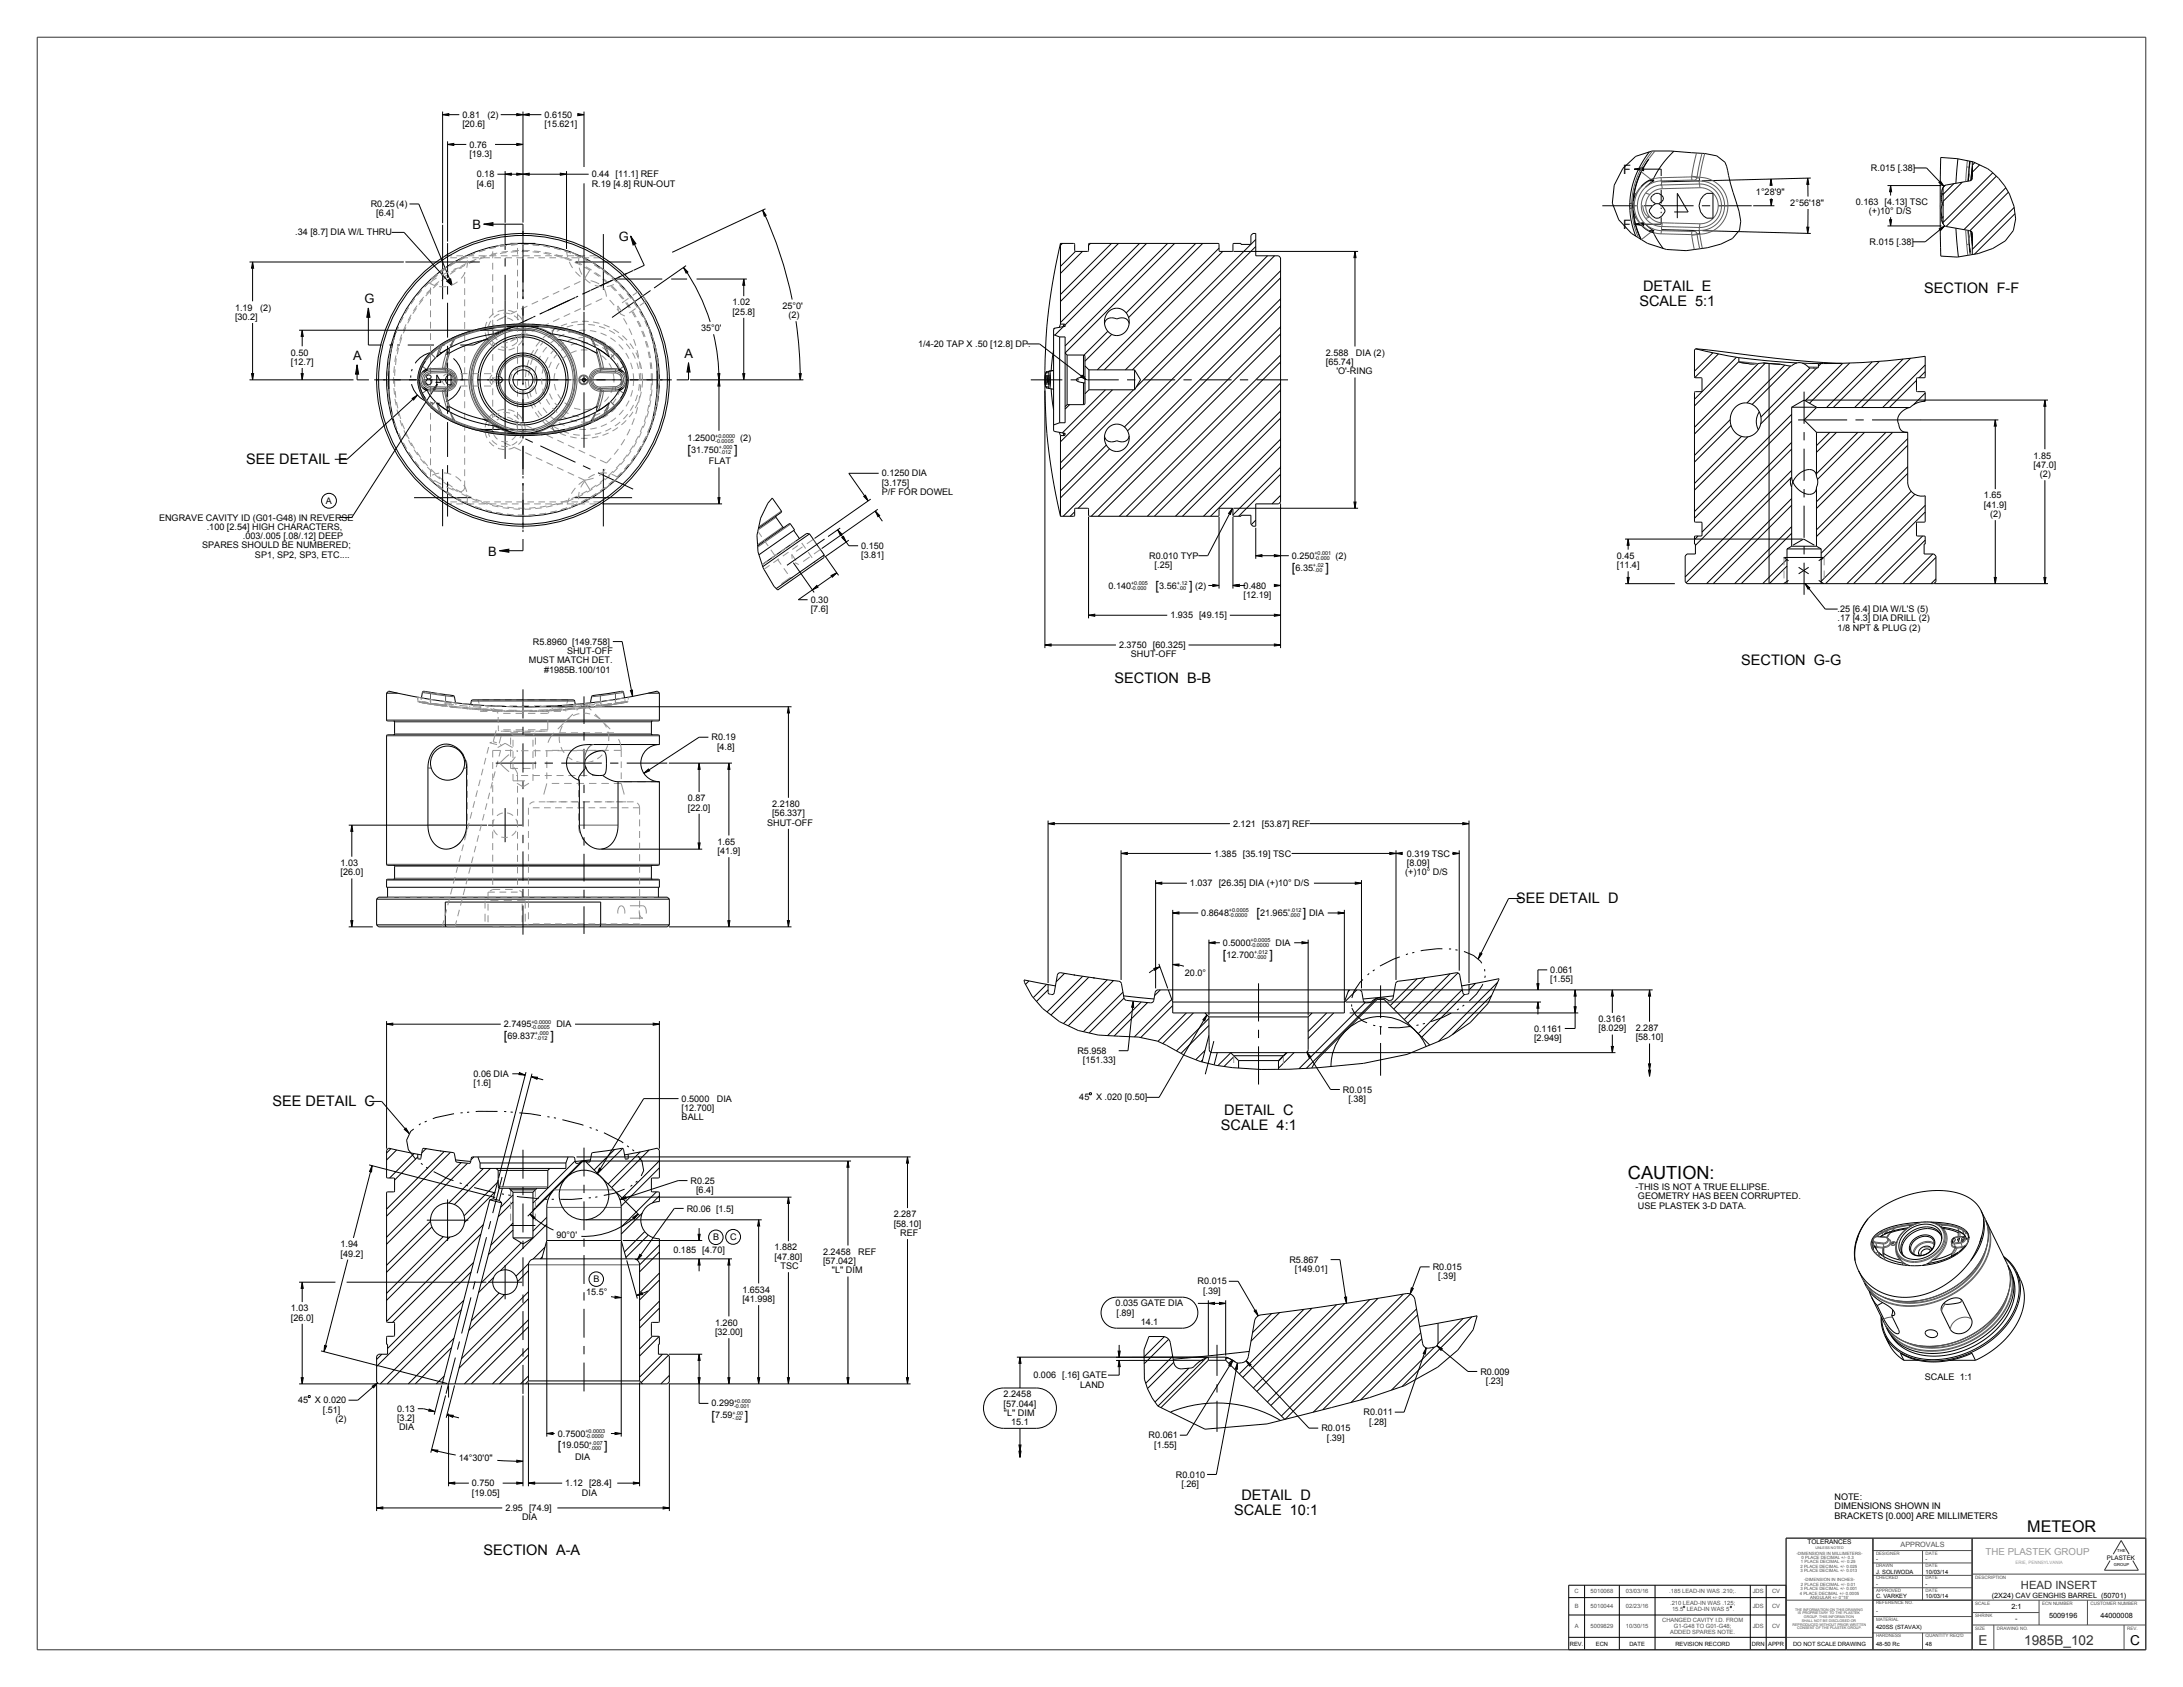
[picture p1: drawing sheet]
<svg xmlns="http://www.w3.org/2000/svg" width="1118mm" height="864mm" viewBox="0 0 1118 864" stroke-linecap="round" stroke-linejoin="round" font-family="sans-serif">
<defs><g id="words">
<text font-size="9.3" x="833" y="604">CAUTION:</text>
<text font-size="8.3" x="1038" y="784">METEOR</text>
<g font-size="7.4">
<text x="841" y="149">DETAIL E</text>
<text x="985" y="150">SECTION F-F</text>
<text x="839" y="157">SCALE 5:1</text>
<text x="126" y="238">SEE DETAIL E</text>
<text x="891" y="340">SECTION G-G</text>
<text x="571" y="349">SECTION B-B</text>
<text x="776" y="463">SEE DETAIL D</text>
<text x="140" y="566">SEE DETAIL C</text>
<text x="627" y="571">DETAIL C</text>
<text x="625" y="578">SCALE 4:1</text>
<text x="636" y="768">DETAIL D</text>
<text x="632" y="775">SCALE 10:1</text>
<text x="248" y="796">SECTION A-A</text>
</g>
<g font-size="7" fill="#313131">
<text x="1013" y="842">E</text>
<text x="1036" y="842">1985B_102</text>
</g>
<text font-size="7" x="1090" y="842">C</text>
<g font-size="6.6">
<text x="831" y="89">F</text>
<text x="242" y="117">B</text>
<text x="831" y="117">F</text>
<text x="317" y="123">G</text>
<text x="187" y="155">G</text>
<text x="181" y="184">A</text>
<text x="350" y="183">A</text>
<text x="250" y="284">B</text>
</g>
<g font-size="6.5">
<text x="352" y="233">[</text>
<text x="376" y="233">]</text>
<text x="661" y="293">[</text>
<text x="679" y="293">]</text>
<text x="592" y="302">[</text>
<text x="609" y="302">]</text>
<text x="643" y="470">[</text>
<text x="667" y="470">]</text>
<text x="626" y="491">[</text>
<text x="650" y="491">]</text>
<text x="258" y="533">[</text>
<text x="282" y="533">]</text>
<text x="364" y="727">[</text>
<text x="381" y="727">]</text>
<text x="286" y="742">[</text>
<text x="309" y="742">]</text>
</g>
<text font-size="5.8" fill="#313131" x="1035" y="814">HEAD INSERT</text>
<text font-size="5" fill="#989898" x="1017" y="796">THE PLASTEK GROUP</text>
<g font-size="4.6">
<text x="237" y="60">0.81</text>
<text x="237" y="65">[20.6]</text>
<text x="250" y="60">(2)</text>
<text x="279" y="60">0.6150</text>
<text x="279" y="65">[15.621]</text>
<text x="240" y="76">0.76</text>
<text x="240" y="80">[19.3]</text>
<text x="958" y="88">R.015 [.38]</text>
<text x="244" y="91">0.18</text>
<text x="244" y="96">[4.6]</text>
<text x="303" y="91">0.44 [11.1] REF</text>
<text x="303" y="96">R.19 [4.8] RUN-OUT</text>
<text x="899" y="100">1°28'9&quot;</text>
<text x="190" y="106">R0.25(4)</text>
<text x="917" y="105">2°56'18&quot;</text>
<text x="950" y="105">0.163 [4.13] TSC</text>
<text x="193" y="111">[6.4]</text>
<text x="957" y="110">(+)10° D/S</text>
<text x="151" y="121">.34 [8.7] DIA W/L THRU</text>
<text x="957" y="125">R.015 [.38]</text>
<text x="120" y="159">1.19</text>
<text x="133" y="159">(2)</text>
<text x="375" y="156">1.02</text>
<text x="375" y="161">[25.8]</text>
<text x="401" y="158">25°0'</text>
<text x="120" y="164">[30.2]</text>
<text x="404" y="163">(2)</text>
<text x="359" y="170">35°0'</text>
<text x="470" y="178">1/4-20 TAP X .50 [12.8] DP.</text>
<text x="149" y="182">0.50</text>
<text x="679" y="182">2.588</text>
<text x="694" y="182">DIA (2)</text>
<text x="149" y="187">[12.7]</text>
<text x="679" y="187">[65.74]</text>
<text x="684" y="192">'O'-RING</text>
<text x="352" y="226">1.2500</text>
<text x="379" y="226">(2)</text>
<text x="354" y="232">31.750</text>
<text x="363" y="238">FLAT</text>
<text x="1041" y="235">1.85</text>
<text x="1041" y="239">[47.0]</text>
<text x="451" y="244">0.1250 DIA</text>
<text x="1044" y="244">(2)</text>
<text x="451" y="249">[3.175]</text>
<text x="167" y="258">A</text>
<text x="451" y="253">P/F FOR DOWEL</text>
<text x="1016" y="255">1.65</text>
<text x="1016" y="260">[41.9]</text>
<text x="81" y="266">ENGRAVE CAVITY ID (G01-G48) IN REVERSE</text>
<text x="1019" y="265">(2)</text>
<text x="106" y="271">.100 [2.54] HIGH CHARACTERS,</text>
<text x="104" y="281">SPARES SHOULD BE NUMBERED;</text>
<text x="124" y="276">.003/.005 [.08/.12] DEEP</text>
<text x="441" y="281">0.150</text>
<text x="131" y="286">SP1, SP2, SP3, ETC....</text>
<text x="441" y="286">[3.81]</text>
<text x="588" y="286">R0.010 TYP</text>
<text x="661" y="286">0.250</text>
<text x="684" y="286">(2)</text>
<text x="828" y="286">0.45</text>
<text x="591" y="291">[.25]</text>
<text x="663" y="292">6.35</text>
<text x="828" y="291">[11.4]</text>
<text x="568" y="301">0.140</text>
<text x="593" y="301">3.56</text>
<text x="612" y="301">(2)</text>
<text x="637" y="301">0.480</text>
<text x="415" y="309">0.30</text>
<text x="637" y="306">[12.19]</text>
<text x="415" y="313">[7.6]</text>
<text x="599" y="317">1.935 [49.15]</text>
<text x="941" y="313">.25 [6.4] DIA W/L'S (5)</text>
<text x="941" y="318">.17 [4.3] DIA DRILL (2)</text>
<text x="941" y="323">1/8 NPT &amp; PLUG (2)</text>
<text x="273" y="330">R5.8960 [149.758]</text>
<text x="290" y="335">SHUT-OFF</text>
<text x="573" y="332">2.3750 [60.325]</text>
<text x="271" y="340">MUST MATCH DET.</text>
<text x="579" y="337">SHUT-OFF</text>
<text x="279" y="344">#1985B.100/101</text>
<text x="364" y="379">R0.19</text>
<text x="367" y="384">[4.8]</text>
<text x="352" y="410">0.87</text>
<text x="395" y="413">2.2180</text>
<text x="352" y="415">[22.0]</text>
<text x="395" y="418">[56.337]</text>
<text x="393" y="423">SHUT-OFF</text>
<text x="631" y="423">2.121 [53.87] REF</text>
<text x="367" y="432">1.65</text>
<text x="367" y="437">[41.9]</text>
<text x="174" y="443">1.03</text>
<text x="622" y="438">1.385 [35.19] TSC</text>
<text x="720" y="438">0.319 TSC</text>
<text x="720" y="443">[8.09]</text>
<text x="174" y="448">[26.0]</text>
<text x="719" y="448">(+)10° D/S</text>
<text x="609" y="454">1.037 [26.35] DIA (+)10° D/S</text>
<text x="615" y="469">0.8648</text>
<text x="645" y="469">21.965</text>
<text x="670" y="469">DIA</text>
<text x="626" y="484">0.5000</text>
<text x="653" y="484">DIA</text>
<text x="628" y="490">12.700</text>
<text x="607" y="499">20.0°</text>
<text x="794" y="498">0.061</text>
<text x="794" y="503">[1.55]</text>
<text x="258" y="526">2.7495</text>
<text x="285" y="526">DIA</text>
<text x="818" y="523">0.3161</text>
<text x="837" y="528">2.287</text>
<text x="260" y="532">69.837</text>
<text x="785" y="528">0.1161</text>
<text x="785" y="533">[2.949]</text>
<text x="818" y="528">[8.029]</text>
<text x="837" y="533">[58.10]</text>
<text x="552" y="539">R5.958</text>
<text x="554" y="544">[151.33]</text>
<text x="242" y="551">0.06 DIA</text>
<text x="242" y="556">[1.6]</text>
<text x="349" y="564">0.5000</text>
<text x="367" y="564">DIA</text>
<text x="553" y="563">45</text>
<text x="561" y="563">X .020 [0.50]</text>
<text x="688" y="559">R0.015</text>
<text x="349" y="569">[12.700]</text>
<text x="690" y="564">[.38]</text>
<text x="349" y="574">BALL</text>
<text x="354" y="606">R0.25</text>
<text x="356" y="611">[6.4]</text>
<text x="837" y="609">-THIS IS NOT A TRUE ELLIPSE.</text>
<text x="839" y="614">GEOMETRY HAS BEEN CORRUPTED.</text>
<text x="352" y="620">R0.06 [1.5]</text>
<text x="458" y="623">2.287</text>
<text x="839" y="619">USE PLASTEK 3-D DATA.</text>
<text x="458" y="628">[58.10]</text>
<text x="285" y="634">90°0'</text>
<text x="365" y="635">B</text>
<text x="374" y="635">C</text>
<text x="461" y="633">REF</text>
<text x="174" y="638">1.94</text>
<text x="345" y="641">0.185 [4.70]</text>
<text x="397" y="640">1.882</text>
<text x="174" y="643">[49.2]</text>
<text x="397" y="645">[47.80]</text>
<text x="421" y="642">2.2458</text>
<text x="421" y="647">[57.042]</text>
<text x="439" y="642">REF</text>
<text x="660" y="646">R5.867</text>
<text x="400" y="650">TSC</text>
<text x="426" y="652">&quot;L&quot; DIM</text>
<text x="663" y="651">[149.01]</text>
<text x="733" y="650">R0.015</text>
<text x="304" y="656">B</text>
<text x="613" y="658">R0.015</text>
<text x="736" y="655">[.39]</text>
<text x="300" y="663">15.5°</text>
<text x="380" y="662">1.6534</text>
<text x="616" y="662">[.39]</text>
<text x="149" y="671">1.03</text>
<text x="380" y="667">[41.998]</text>
<text x="571" y="669">0.035 GATE DIA</text>
<text x="149" y="676">[26.0]</text>
<text x="572" y="674">[.89]</text>
<text x="366" y="679">1.260</text>
<text x="366" y="683">[32.00]</text>
<text x="584" y="678">14.1</text>
<text x="529" y="706">0.006 [.16] GATE</text>
<text x="758" y="704">R0.009</text>
<text x="985" y="706">SCALE 1:1</text>
<text x="553" y="710">LAND</text>
<text x="761" y="708">[.23]</text>
<text x="153" y="718">45</text>
<text x="161" y="718">X 0.020</text>
<text x="364" y="720">0.299</text>
<text x="514" y="715">2.2458</text>
<text x="165" y="723">[.51]</text>
<text x="203" y="723">0.13</text>
<text x="514" y="720">[57.044]</text>
<text x="514" y="725">&quot;L&quot; DIM</text>
<text x="698" y="724">R0.011</text>
<text x="172" y="728">(2)</text>
<text x="203" y="727">[3.2]</text>
<text x="366" y="726">7.59</text>
<text x="518" y="730">15.1</text>
<text x="701" y="729">[.28]</text>
<text x="204" y="732">DIA</text>
<text x="286" y="735">0.7500</text>
<text x="588" y="736">R0.061</text>
<text x="676" y="733">R0.015</text>
<text x="679" y="737">[.39]</text>
<text x="287" y="741">19.050</text>
<text x="591" y="741">[1.55]</text>
<text x="235" y="748">14°30'0&quot;</text>
<text x="294" y="747">DIA</text>
<text x="242" y="761">0.750</text>
<text x="289" y="761">1.12 [28.4]</text>
<text x="602" y="756">R0.010</text>
<text x="605" y="761">[.26]</text>
<text x="242" y="766">[19.05]</text>
<text x="298" y="766">DIA</text>
<text x="939" y="768">NOTE:</text>
<text x="259" y="774">2.95 [74.9]</text>
<text x="939" y="773">DIMENSIONS SHOWN IN</text>
<text x="267" y="778">DIA</text>
<text x="939" y="777">BRACKETS [0.000] ARE MILLIMETERS</text>
</g>
<text font-size="3.7" fill="#4f4f4f" x="973" y="792">APPROVALS</text>
<g font-size="3.7">
<text x="1020" y="818">(2X24) CAV GENGHIS BARREL (50701)</text>
<text x="1030" y="824">2:1</text>
<text x="1032" y="830">-</text>
<text x="1049" y="828">5009196</text>
<text x="1075" y="828">44000008</text>
</g>
<text font-size="3.3" x="925" y="790">TOLERANCES</text>
<text font-size="3.2" x="1079" y="799">PLASTEK</text>
<g font-size="3">
<text x="960" y="799">-</text>
<text x="986" y="799">-</text>
<text x="960" y="806">J. SOLIWODA</text>
<text x="986" y="806">10/03/14</text>
<text x="960" y="812">-</text>
<text x="986" y="812">-</text>
<text x="960" y="818">C. VARKEY</text>
<text x="986" y="818">10/03/14</text>
<text x="960" y="826">-</text>
<text x="960" y="834">420SS (STAVAX)</text>
<text x="804" y="842">REV.</text>
<text x="817" y="842">ECN</text>
<text x="834" y="842">DATE</text>
<text x="858" y="842">REVISION RECORD</text>
<text x="897" y="842">DRN</text>
<text x="905" y="842">APPR</text>
<text x="918" y="842">DO NOT SCALE DRAWING</text>
<text x="960" y="843">48-50 Rc</text>
<text x="986" y="843">48</text>
</g>
<g font-size="3" fill="#4f4f4f">
<text x="806" y="816">C</text>
<text x="814" y="816">5010068</text>
<text x="832" y="816">03/03/16</text>
<text x="855" y="816">.185 LEAD-IN WAS .210;.</text>
<text x="897" y="816">JDS</text>
<text x="907" y="816">CV</text>
<text x="855" y="822">.210 LEAD-IN WAS .125;</text>
<text x="806" y="823">B</text>
<text x="814" y="823">5010044</text>
<text x="832" y="823">02/23/16</text>
<text x="856" y="825">15.5 LEAD-IN WAS 5 .</text>
<text x="897" y="823">JDS</text>
<text x="907" y="823">CV</text>
<text x="806" y="833">A</text>
<text x="814" y="833">5009829</text>
<text x="832" y="833">10/30/15</text>
<text x="851" y="830">CHANGED CAVITY I.D. FROM</text>
<text x="857" y="833">G1-G48 TO G01-G48;</text>
<text x="897" y="833">JDS</text>
<text x="907" y="833">CV</text>
<text x="855" y="837">ADDED SPARES NOTE.</text>
</g>
<g font-size="2.8">
<text x="366" y="224">+0.0000</text>
<text x="366" y="227">-0.0005</text>
<text x="368" y="230">+.000</text>
<text x="368" y="233">-.012</text>
<text x="673" y="284">+0.001</text>
<text x="673" y="287">-0.000</text>
<text x="672" y="290">+.02</text>
<text x="672" y="293">-.00</text>
<text x="579" y="299">+0.005</text>
<text x="602" y="299">+.12</text>
<text x="579" y="302">-0.000</text>
<text x="602" y="302">-.00</text>
<text x="629" y="467">+0.0005</text>
<text x="659" y="467">+.012</text>
<text x="629" y="470">-0.0000</text>
<text x="659" y="470">-.000</text>
<text x="640" y="482">+0.0005</text>
<text x="640" y="485">-0.0000</text>
<text x="642" y="488">+.012</text>
<text x="642" y="491">-.000</text>
<text x="272" y="524">+0.0000</text>
<text x="272" y="527">-0.0005</text>
<text x="274" y="530">+.000</text>
<text x="274" y="533">-.012</text>
<text x="376" y="718">+0.000</text>
<text x="375" y="724">+.00</text>
<text x="376" y="721">-0.001</text>
<text x="375" y="727">-.02</text>
<text x="300" y="734">+0.0003</text>
<text x="300" y="736">-0.0000</text>
<text x="302" y="740">+.007</text>
<text x="302" y="742">-.000</text>
</g>
<g font-size="2.3" fill="#4f4f4f">
<text x="960" y="796">DESIGNER</text>
<text x="986" y="796">DATE</text>
<text x="960" y="802">DRAWN</text>
<text x="986" y="802">DATE</text>
<text x="960" y="809">CHECKED</text>
<text x="986" y="809">DATE</text>
<text x="1011" y="808">DESCRIPTION</text>
<text x="960" y="815">APPROVED</text>
<text x="986" y="815">DATE</text>
<text x="960" y="821">REFERENCE NO.</text>
<text x="1011" y="822">SCALE</text>
<text x="1046" y="822">ECN NUMBER</text>
<text x="1070" y="822">CUSTOMER NUMBER</text>
<text x="1011" y="828">SHRINK</text>
<text x="960" y="830">MATERIAL</text>
<text x="960" y="838">HARDNESS</text>
<text x="986" y="838">QUANTITY REQ'D</text>
<text x="1011" y="834">SIZE</text>
<text x="1022" y="834">DRAWING NO.</text>
<text x="1089" y="834">REV.</text>
</g>
<text font-size="2.3" fill="#989898" x="1032" y="801">ERIE, PENNSYLVANIA</text>
<g font-size="2.2" fill="#4f4f4f">
<text x="920" y="796">-DIMENSIONS IN MILLIMETERS-</text>
<text x="922" y="803">2 PLACE DECIMAL +/- 0.025</text>
<text x="922" y="800">1 PLACE DECIMAL +/- 0.25</text>
<text x="922" y="798">0 PLACE DECIMAL +/- 0.3</text>
<text x="922" y="805">3 PLACE DECIMAL +/- 0.013</text>
<text x="924" y="809">-DIMENSION IN INCHES-</text>
<text x="922" y="814">3 PLACE DECIMAL +/- 0.001</text>
<text x="922" y="812">2 PLACE DECIMAL +/- 0.01</text>
<text x="921" y="816">4 PLACE DECIMAL +/- 0.0005</text>
<text x="927" y="819">ANGULAR +/- 0°15'</text>
</g>
<g font-size="2.1">
<text x="1084" y="794">THE</text>
<text x="1082" y="802">GROUP</text>
</g>
<g font-size="1.9" fill="#4f4f4f">
<text x="929" y="793">UNLESS NOTED</text>
<text x="919" y="825">THE INFORMATION ON THIS DRAWING</text>
<text x="920" y="826">IS PROPRIETARY TO THE PLASTEK</text>
<text x="918" y="832">REPRODUCED WITHOUT PRIOR WRITTEN</text>
<text x="922" y="830">SHALL NOT BE DISCLOSED OR</text>
<text x="924" y="828">GROUP. THIS INFORMATION</text>
<text x="920" y="834">CONSENT OF THE PLASTEK GROUP.</text>
</g>
</g></defs>
<g fill="#000">
<path d="M227 59l3-1v1zM265 58l3 1h-3zM268 59l3-1v1zM296 58l3 1h-3zM229 74l3-1v1zM265 73l3 1h-3zM259 89h3v1zM265 89h3l-3 1zM268 89h3v1zM287 89h3l-3 1zM837 87l4-1v1zM907 92v3h-1z"/>
<path d="M925 91l1 3h-1zM968 95v3h-1zM993 93l2 2zM248 115l4-1v2zM390 108l2 2-1 1zM837 115l4-1v2zM906 102h1v3zM925 116h1l-1 3zM967 112h1v4zM993 117l3-1-3 2zM129 134l1 3h-1zM323 121l3 4h-2z"/>
<path d="M350 137l2 2-1 1zM694 129v3h-1zM189 158v4h-1zM229 144v-1l2 3zM230 143h1v3zM381 143v3h-1zM155 169v3h-1zM129 191h1l-1 3zM154 191h1v3zM183 187l1 5h-2zM224 197l-1 3-1-1zM352 186l1 4h-1z"/>
<path d="M368 194l1 4h-1zM367 191h2l-1 3zM380 191h1v3zM409 191h1v3zM554 192l2 2-3-1zM211 204l3-2-2 3zM1021 215l1 3h-1zM1047 205v3h-1zM368 255h1l-1 3zM442 254h1l1 2zM429 271l2 3h-1zM431 275h1l1 2z"/>
<path d="M448 262l2 2-1 1zM631 260l-1 3h-1zM693 257h1v3zM834 276v3h-1zM256 282l4-1v2zM425 295l3-2-2 2zM621 299l3 1h-3zM631 300l3-1v1zM643 284h3v1zM652 284h4l-4 1zM652 299l4 1h-4zM833 296h1v3z"/>
<path d="M924 299l3 2-1 1zM1021 296h1l-1 3zM1046 296h1v3zM416 302l2-2 1 1zM557 315l3-1v1zM652 314l4 1h-4zM535 330h3v1zM652 330h4l-4 1zM323 353h1v3zM404 362v3h-1zM330 396l2-2 1 1zM358 391v3h-1z"/>
<path d="M373 391l1 3h-1zM180 422l1 4h-1zM357 432h1v3zM537 422l3-1v1zM574 437l3-1v1zM712 436l3 1h-3zM715 437l3-1v1zM744 436l3 1h-3zM749 421l3 1h-3zM592 452h3v1zM694 452h3l-3 1zM180 471h1l-1 3z"/>
<path d="M373 471h1l-1 3zM403 471h1v3zM600 467h4v1zM685 467h3l-3 1zM591 496l3-1-3 2zM600 494l4-1v2zM619 483l3-1v1zM667 482l3 1h-3zM758 488h1l-2 3zM580 512v4h-1zM618 520l-1 3-1-1zM787 504h1l-1 3z"/>
<path d="M787 513l1 3h-1zM806 507l1 3h-1zM806 515h1l-1 4zM825 507l1 3h-1zM844 507l1 3h-1zM198 524h3v1zM334 524h4l-4 1zM669 539l2 2-1 1zM825 536h1l-1 3zM266 549l3 1h-3zM272 551h3v1zM844 548h1l-1 3z"/>
<path d="M844 545h1l-1 3zM190 597v3h-1zM207 578l1-1 1 3zM434 594l1 4h-1zM465 592v3h-1zM307 598l1 1-2 2zM317 614l3-1 1 1zM404 613v3h-1zM271 621l3 2-1 1zM324 623l3-2-2 3zM357 632h1v3zM388 624l1 4h-1z"/>
<path d="M155 656v4h-1zM328 642v1l-2 2zM358 644v4h-1zM373 644l1 4h-1zM315 664h3l-3 1zM326 663l3-1v1zM619 667h3v1zM624 667h3l-3 1zM642 671h1l1 3zM688 664h1v3zM723 659l1 1-2 2zM166 689h1l-1 3z"/>
<path d="M358 693v3h-1zM522 695l1 3h-1zM572 692h1v3zM573 696l1 4h-2zM631 696l-1 3h-1zM634 698l-1 3h-1zM638 697l2 2zM730 690v3h-1zM736 689l2 1v1zM154 705h1v3zM191 710l2-2-2 2zM357 705h1v3z"/>
<path d="M373 705h1l-1 3zM388 705h1l-1 3zM403 705h1v3zM434 705h1l-1 3zM464 705h1v3zM220 721l3 2-4-1zM229 724l3 1v1zM280 734l3-1v1zM315 733l3 1h-3zM221 742h3v1zM230 759h3v1zM265 759h3l-3 1z"/>
<path d="M265 747l3 1-3 1zM271 759h3v1zM324 759h3l-3 1zM522 743h1l-1 3zM522 740h1l-1 3zM193 772l3-1v1zM340 771l3 1h-3z"/>
</g>
<g fill="none" stroke="#000" stroke-width=".51">
<path d="M227 59l3-1v1zM227 57v57M227 59h8M256 59h21M265 58l3 1h-3zM268 59l3-1v1zM268 57v57M296 58l3 1h-3zM297 59h2M299 57v29M229 74l3-1v1zM229 72v52"/>
<path d="M229 74h10M253 74h15M265 73l3 1h-3zM255 89h46M259 89h3v1zM259 88v26M265 89h3l-3 1zM268 89h3v1zM287 89h3l-3 1zM290 88v39M299 94v65M831 86l6-6 9-3a205 205 0 0 1 33 3 11 11 0 0 1 6 10l5 18a12 12 0 0 1-9 17 52 52 0 0 1-38 0l-8-6a22 22 0 0 1-4-33z"/>
<path d="M837 87l4-1v1zM837 87h13v3M850 92v1M850 94v1M850 97v7M870 93h-19M907 92v3h-1zM907 92v3M925 91l1 3h-1zM925 91l1 10M927 91l-56 2M966 95h28"/>
<path d="M968 95v3h-1zM968 95v5M980 86h6l9 9M993 93l2 2zM994 81a40 40 0 0 1 24 6h1a33 33 0 0 1 13 25l-1 6-4 5a47 47 0 0 1-33 8zM994 81h.1M996 95a8 8 0 0 0-3 8v2M996 95l-1 1v18v1l1 1M1000 94l-5 6M1002 81l-1 13M1005 93l-10 10M1009 93l-13 2"/>
<path d="M1009 93h.1M1010 87l-1 5M1010 83v2M1010 85l-1 2M1010 85h.1M1010 85v6l-1 2M1010 85l-1 6M1011 83l-1 2M1013 84l-3 4M1020 88l-25 26M1022 90l-26 26M1027 96l-22 22"/>
<path d="M1028 98l-19 20M201 119h6l24 27M210 104h4l17 42M248 115l4-1v2zM248 115h20v6M390 108l2 2-1 1zM390 108a206 206 0 0 1 16 45M392 107l-48 22M837 115l4-1v2zM850 111v4h-13M850 106v1M850 108v1"/>
<path d="M851 118h19M872 118l55 2M898 105h10M906 102h1v3zM907 102v3M925 116h1l-1 3zM926 107l-1 12M966 116h28M967 112h1v4zM968 111v5M993 117l3-1-3 2zM993 106l1 5 1 4"/>
<path d="M996 116l-10 8h-7M996 116l13 2 1 1v7M1001 117l2 15M1009 119l1 7M1009 119v2M1031 106l-21 22M1032 109l-21 21M128 134h79M129 134l1 3h-1zM129 134v20M268 124v2M268 128v1"/>
<path d="M268 133v12M321 140h-1M323 121l3 4h-2zM323 121l7 15-6 2M350 137l2 2-1 1zM350 137a100 100 0 0 1 14 28M351 136l-16 11M543 125h7v3l1 1h6v-4h1h66v4h7v-1v-3h9v-4l1-1h2v11h12l1 1v125l-1 1h-12v11h-2l-1-1v-4h-9v-3v-1h-7v4h-66l-1-4h-7v4h-7M543 125a280 280 0 0 0-8 65v18a278 278 0 0 0 8 56M543 125v41M544 125l-1 1M551 129l-8 7"/>
<path d="M554 129l-11 11M558 125l-1 1M569 125l-26 26M573 125l-30 29M583 125l-40 40M587 125l-42 41M598 125l-53 52M601 125l-56 56M612 125l-35 35M616 125l-38 38M624 127l-62 62M626 129l-61 60"/>
<path d="M631 129h64M643 123l-67 66M643 126l-63 63M649 131l-67 67M653 131l-110 110M656 139l-80 80M694 129v3h-1zM694 129v48M1009 122l1 4M1010 126h.1M1010 126v4M189 158v4h-1z"/>
<path d="M189 158v19h6M229 144v-1l2 3zM230 143h1v3zM268 148v1M268 152v1M268 157v11M292 154l-11 5M296 152h-1M299 150l-1 1M313 143l-10 6M316 143h23M318 141l-1 1"/>
<path d="M344 143h8M357 143h25M381 143v3h-1zM381 143v9M568 159a7 7 0 0 1 10 3 7 7 0 0 1-5 10 7 7 0 0 1-7-4 7 7 0 0 1 2-9zM656 142l-79 79M656 153l-112 111M656 157l-104 103M129 165v29M153 169h90M155 169v3h-1zM155 169v8"/>
<path d="M199 177h2M203 177h2M204 167l-3 10-2 13M209 177h13M226 177h2M230 177h2M248 174l-6 3h-6M252 172l-1 1M255 171h-1M268 172v1M268 176v1M270 164l-11 5"/>
<path d="M274 162h-1M277 160l-1 1M332 167l3 12 1 11M365 171l3 17v33M381 163v31M408 164l1 16 1 14M526 176h6l24 18M539 171l3 1M539 179v1M540 168l-1 1M540 168l-1 1v51l1 1 5 1v1M542 172v44"/>
<path d="M542 172h3v44h-3M543 166l-1 2M544 167l-4 5M545 166h.1M545 166l-1 1M545 166h-2M545 167h.1M545 167l-5 1M545 166v1M567 170l-12 12M569 171l-14 14M656 167l-97 97"/>
<path d="M656 171l-94 93M868 179l48 5 27 2M868 179l22 4M868 179h-1l1 14 3 1v6l-4 1v66h1l3 1v6l-3 1v9h-4l-1 1v13l1 1h126l1-1v-13l-1-1h-5l1-9-5-1v-6l5-1v-13a7 7 0 0 1-9-7v-26M128 194h53M129 191h1l-1 3zM154 191h1v3zM155 188v6M183 187l1 5h-2zM183 187v7h6M193 194h1M196 194h1"/>
<path d="M199 190v9M199 199l1 11 4 12M201 194h12M217 194h1M220 194h2M224 197l-1 3-1-1zM224 197l-44 68h-6M225 194h12M241 194h1M245 194h1M249 194h13M255 193h1a1.6 1.6 0 0 1 1 2 1.6 1.6 0 0 1-2 1"/>
<path d="M265 194h1M268 180v12M268 196v1M268 200v1M269 194h1M274 194h12M289 194h2M293 194h1M298 194h12M314 194h1M317 194h2M322 194h12"/>
<path d="M336 199l-1 11-3 12M336 190v9M338 194h1M342 194h1M352 186l1 4h-1zM352 186v8h-6M353 194h58M367 191h2l-1 3zM368 194l1 4h-1zM380 191h1v3zM409 191h1v3zM535 200v132"/>
<path d="M535 195v2M535 197h.1M535 192v2M535 197l1 2M535 192h.1M536 190l-1 2M539 190h-2M545 181l1 1M546 182v25M546 182h9M554 192l2 2-3-1zM555 182v1v23v1"/>
<path d="M555 196h.1M555 193h-1a1.6 1.6 0 0 0-2 0 1.6 1.6 0 0 0-1 2l4 1M555 182v11M555 196v11M555 193h.1M555 187l2 2M557 189v11M557 200l-2 2M557 200h24M557 189h24M566 200l-22 22M570 200l-27 26"/>
<path d="M580 200l-37 37M581 189v11M581 189l3 5-3 6M656 182l-83 82M656 185l-79 79M656 196l-69 68M656 200l-65 64M694 193v67M877 181l-10 9M880 181l-12 12M889 183l-22 21M890 185l7 1h6h3"/>
<path d="M890 183v2M890 183l30 3M890 185l-23 23M900 186l-33 33M904 186l-37 36M906 186h6M906 186v113M912 186l5 1a6 6 0 0 1 9 1h3M914 187l-20 19M917 187l-20 20M923 186h8M927 188l-25 25"/>
<path d="M929 188h.1M930 188l-29 29M931 186v2h-2M931 186l26-1 29-3v11h-4l-1 1v6l5 1v4l-5 1-3 3M932 186l-1 1M943 186l-19 19M947 186l-21 20M958 185l-23 24M962 185l-23 24M974 184l-25 25M978 183l-25 26M981 195l-14 14"/>
<path d="M986 187l-22 22M986 190l-3 3M211 204l3-2-2 3zM214 202l-36 33h-7M268 204v12M268 220v1M539 208v2M542 216l-3 2M546 207l-1 1M546 207h9M548 207l-3 2M568 219a7 7 0 0 1 10 3 7 7 0 0 1-5 9 7 7 0 0 1-7-4 7 7 0 0 1 2-8z"/>
<path d="M656 210l-54 54M656 214l-51 50M886 215l-19 18M886 218l-19 19M888 209a8 8 0 0 1 12 0 8 8 0 0 1 0 12 8 8 0 0 1-11 1 8 8 0 0 1-2-11zM917 212l-50 50M917 216l-50 49M917 208l7-3 6 3M917 208v36M917 208h13M924 205h124M930 209l-6 6 6 6"/>
<path d="M930 208v1M930 209h48M972 217a4 4 0 0 0 5 4M978 209a8 8 0 0 0-6 6M983 215h40M986 201l-6 6M986 205h-1M1021 215l1 3h-1zM1021 215v35M1047 205v3h-1zM1047 205v25M268 223v2"/>
<path d="M268 228v12M368 239v19M542 221l1 2M543 223v41M543 223h2M544 222l1 1M545 222h.1M545 222v1M545 223h.1M566 228l-23 23M568 230l-25 25M656 225l-40 39"/>
<path d="M656 228l-36 36M656 239l-25 25M892 223l-25 24M895 224l-28 27M917 226l-46 46M917 230l-49 49M930 221v23M930 221h47M937 221l-7 7M940 221l-10 11M951 221l-21 22M955 221l-25 24"/>
<path d="M966 221l-36 36M969 221l-39 39M977 225l-47 46M977 239l-45 44M977 228l-47 47M268 244v1M268 247v1M268 252v12M308 258h62M368 255h1l-1 3zM395 255a33 33 0 0 0-4 36l5 9 2 2 24-16v-2l-25 17M442 254h1l1 2z"/>
<path d="M446 256l-29 20M450 242h-15l9 14M656 243l-22 21M656 254l-5 4M656 258v74M693 257h1v3zM917 244l-54 54M917 244v3v2M917 244l1 3M917 241l-54 54M917 255l-43 44M917 259l-40 40"/>
<path d="M917 249v31M918 247a8 8 0 0 0 11 5l1-3M918 247l-1 2M930 244a4 4 0 0 0-3-4 4 4 0 0 0-4 1l-3 3-2 3M930 244l1 3-1 2M930 249v31M977 242l-45 45M978 251l-46 47M980 253l-45 46M986 259l-40 40M1047 246v53M268 276v6h-12"/>
<path d="M268 268v1M268 271v1M397 264v1l4 5M400 262l-12 8M405 268h-1l-16 11M429 271l2 3h-1zM429 271l6 8h4M430 270l-6 5M431 275h1l1 2zM435 277l-13 8M448 262l2 2-1 1zM448 262l4 5"/>
<path d="M449 261l-28 20M550 262l-2 2M557 265v52M624 265v36M631 260l-1 3h-1zM631 260l-13 24h-4M631 265v36M631 260h64M643 266l-2 3M643 270v16M832 276h91M834 276v3h-1z"/>
<path d="M834 276v5M869 274l-2 2M917 270l-29 29M917 273l-26 26M917 280h13M917 280l-2 1M918 279l5-3 6 3M930 280l2 1M984 274l-24 25M986 262l-37 37M986 276l-23 23M1021 266v33"/>
<path d="M256 282l4-1v2zM390 289l23-16h1l-24 17M406 288l11 15M422 285l7 10M425 295l3-2-2 2zM428 293l-19 14h4M619 300h5M621 299l3 1h-3zM631 300l3-1v1zM631 300h7M643 284h3v1zM643 284h17"/>
<path d="M652 284h4l-4 1zM652 299l4 1h-4zM652 300h4M832 299h25M833 296h1v3zM834 292v7M913 285l3 2M913 285h21M915 286l-13 13M915 290l-9 9M915 281h17M915 281v18"/>
<path d="M916 297l-3 2M921 290l5 4M924 299l3 2-1 1zM924 299l10 13h7M926 290l-5 4M931 297l3 2M932 281v18M934 285l-3 2M989 284l-15 15M990 299h58M991 285l-13 14M991 296l-2 3"/>
<path d="M1021 296h1l-1 3zM1046 296h1v3zM416 302l2-2 1 1zM557 315l3-1v1zM557 315h41M630 315h26M652 314l4 1h-4zM314 328h5l5 28M535 330h3v1zM535 330h36M608 330h48M652 330h4l-4 1z"/>
<path d="M199 354l-1 1h6M199 354h.1M199 354a300 300 0 0 0 138 0l1 1h-6M323 353h1v3zM198 377v-1h139l1 1M198 369h139h1M202 369v1v6M269 362h136M334 369l-1 1v6h1M363 377h-5l-28 19M404 362v3h-1zM404 362v46"/>
<path d="M304 381h34a10 10 0 0 0-10 10 10 10 0 0 0 10 9M330 396l2-2 1 1zM342 391h33M358 391v3h-1zM358 391v14M373 391l1 3h-1zM373 391v37M358 417v18M179 422h70M180 422l1 4h-1zM180 422v17M308 435h52"/>
<path d="M357 432h1v3zM373 439v35M404 424v50M537 422l3-1v1zM537 420v83M537 422h93M574 437l3-1v1zM574 435v67M574 437h46M661 437h57M670 422h82M712 436l3 1h-3z"/>
<path d="M715 437l3-1v1zM715 435v67M743 437h4M744 436l3 1h-3zM747 435v62M749 421l3 1h-3zM752 420v83M180 450v24M194 459h148l1 1h-150zM198 451v-1h139l1 1M198 442v1h139l1-1M202 443v7"/>
<path d="M334 443h-1v7h1M592 452h3v1zM592 451v55M592 452h16M673 452h24M694 452h3l-3 1zM697 451v55M779 460h-7l-15 31M179 474h12M180 471h1l-1 3zM193 473h150l-1 1h-148zM228 474v-12h80l-1 12"/>
<path d="M342 474h63M373 471h1l-1 3zM403 471h1v3zM600 467h4v1zM600 466v46M600 467h13M680 467h8M685 467h3l-3 1zM688 466v46M545 498l-4 5M554 500l-18 18M591 496l3-1-3 2z"/>
<path d="M593 493l5 13M594 495l-6 3M600 494l4-1v2zM600 494l6 1M619 483l3-1v1zM619 481v39M619 483h6M663 483h7M667 482l3 1h-3zM670 481v39M742 499l-23 23M746 498l-25 26"/>
<path d="M758 488h1l-2 3zM792 496h-5v11M527 502l-2 2M536 504l-7 7M537 504v4l1 1M537 507l-6 6M538 509h.1M538 509l2-1 1-9 2-1 30 4 1 2 2 8 13 1h2l1-5 1-1h103l1 1 1 4a3 3 0 0 0 5 0l2-1M540 505l-16-3a45 45 0 0 0 38 28h11a44 44 0 0 1 29 8 65 65 0 0 0 29 9 293 293 0 0 0 89-7l21-9 12-7 9-10 5-13-15 3v4l-1 1M557 500l-19 20M567 502l-23 22M570 502l-23 23"/>
<path d="M575 508l-20 20M575 511l-17 18M580 512v4h-1zM580 512l-3 26h-4M584 513l-17 17M588 513l-18 17M594 507l-3 3M598 507l2 6M600 512l-19 19M600 515l-16 16M600 513v6h88v-6M600 513h88"/>
<path d="M607 519l-14 14M611 519l-16 15M617 519l2 2M618 520l-1 3-1-1zM618 520l-25 42h-6M672 519l-2 2M679 519l-9 9M683 519l-13 13M689 513h100M691 507l-3 6M691 519h117M691 507l-1 1"/>
<path d="M695 507l-7 6M697 507h149M699 513l-34 34M705 511l-36 36M705 512l-29 29-4 6M705 512h4M705 511v1M709 511h-4M709 512l23 23M709 511v1M725 501l-13 14M730 500l-16 17"/>
<path d="M749 507l-23 22M750 509l-22 22M750 509l-1-1-2-9-1-1-31 4-1 2-1 8h-2l-2-1M750 509h.1M751 509h-1M751 509h.1M755 503l-3 4M764 509l-20 21M767 503l-31 30M787 504h1l-1 3zM787 513l1 3h-1zM787 513v6"/>
<path d="M806 515h1l-1 4zM806 507l1 3h-1zM806 507v19h-5M825 507l1 3h-1zM825 507v12M844 507l1 3h-1zM844 507v16M198 524h3v1zM198 523v65M198 524h58M294 524h44M334 524h4l-4 1z"/>
<path d="M338 523v65M617 538l-5 4M619 521l-17 17M619 525l-14 14M619 521v9M619 530l-4 14M619 521h51M623 539l-1 6M630 539l4 4M630 539l-6 6M659 539l-4 4M662 539l-7 8"/>
<path d="M669 539h158M669 539l2 2-1 1zM669 539l12 19h5M670 521v16l-1 2h-49l-1-1v-8M825 536h1l-1 3zM825 530v9M844 534v17M262 550h4h3M266 549l3 1h-3zM269 549l-14 54M272 551h3v1zM272 551l6 2"/>
<path d="M272 550l-15 58M558 560l1-1v1h-1zM616 543h-1M632 540h25M632 541l-5 5M634 543h21M634 543v4M655 543v4M844 548h1l-1 3zM844 545h1l-1 3zM189 564h6l14 16M207 578l1-1 1 3z"/>
<path d="M347 562h-17l-24 39M189 596l65 17M190 597v3h-1zM190 597l-9 37M199 588l-1 1v14h4v7l-4 1v65M199 588h.1M199 588l17 3M200 588l-2 2M203 589l-5 5M212 591l-13 12M214 591v2M214 592l-12 12"/>
<path d="M214 593h.1M214 593h1M215 593l1-5h1l15 2 1 4a3 3 0 0 0 4 1h4v-2l1-1h51l1 1 1 3 2-1 1-1M215 593h.1M218 588l-2 2M227 589l-29 30M231 590l-33 33M236 595l-38 38M239 595l-41 42M243 592l-2 2M245 592l1 3M246 595v3h44v-3"/>
<path d="M246 595h44M247 598l-17 18M251 598l-18 19M254 598l1 1M255 599v5M255 599h25M280 599v9h-24h-1v-4M281 598l-1 1M291 592l-1 3M294 594l-21 22M295 592h171M298 594l-25 25"/>
<path d="M298 595l-14 14a13 13 0 0 0-4 9v17M298 594v1M298 595h2M300 595l14 14a13 13 0 0 1 4 9v17M300 594h-2M300 594v1M300 594h136M307 598l1 1-2 2zM315 588l-11 11M319 588l-13 13M321 593h-1l-1-5h-1l-15 2-1 5-2-1M321 593h.1"/>
<path d="M321 593h1v-2l14-3 2 1v14h-4l-1 1 1 6h4v5a10 10 0 0 0-10 10 10 10 0 0 0 10 9v42l-1 1h-3l-1 7h1M328 590l-17 16M332 589l-19 19M338 594l-21 20M338 598l-20 19M434 594l1 4h-1zM434 594v44M465 592v3h-1zM465 592v26M251 614l-25 94M251 614l6 2M253 614l3 1"/>
<path d="M253 614h-2M253 610l-15 16M255 605l-17 17M255 604l-2 10M256 615l1 1M257 616l-24 92M257 608l-1 7M261 608l2 2M261 609h13M263 612l-7 6M263 615l-8 8M263 610v24"/>
<path d="M263 610h10M273 610v24M275 608l-2 2M283 610l-13 13M315 610l13 13M317 614l3-1 1 1zM319 613h86M336 610l-18 18M338 612l-4 4M350 619h-5l-19 26M352 604h-5l-30 10M404 613v3h-1z"/>
<path d="M404 613v22M220 625l-22 23M221 628l-23 23M227 633l-29 29M230 633l-32 33M246 632l-45 45M247 627l-49 49M261 627h13M263 626l-12 11M263 630l-13 12M263 634l5 3 5-3M263 634h10"/>
<path d="M267 636l-21 21M271 621l3 2-1 1zM271 621l6 5 6 4M279 638l-6 6M280 623l-7 7M280 627l-24 24M280 636v99M280 635l-3 9M280 635h38M300 624h90M318 636v99M318 635l3 9"/>
<path d="M319 635h41M324 623l3-2-2 3zM327 621a39 39 0 0 1-29 12M329 621l-11 11M330 630l-10 11M332 632l-12 12M338 637l-11 10M357 632h1v3zM358 629v6M388 624l1 4h-1zM388 624v33M465 634v74"/>
<path d="M950 636v5v4M951 632l-1 4M956 624l-3 5-2 5a22 22 0 0 0-1 11M956 624a49 49 0 0 1 50-12 15 15 0 0 1 10 12M956 624l-5 8M969 636v1M969 636h.1M975 631a12 12 0 0 1 18-1l1 3v3a14 14 0 0 1-20 6l-2-2a9 9 0 0 1 3-9zM994 634h.1M994 634l-1-3-1-1a13 13 0 0 0-19 10l2 3M1014 636l-5 9M1015 632l-1 4"/>
<path d="M1016 624a26 26 0 0 1-7 21M1016 624l-1 8M1016 624a22 22 0 0 1 0 17M1017 625v1M153 656h19M155 656v4h-1zM155 656v11M177 656h72M178 645l-12 47M241 651l-48 48M242 646l-44 44M253 654l-8 8"/>
<path d="M271 651l-6 5M271 647l-7 6M278 643l-1 1M321 645l5 20M325 644h50M327 647v-1l-3-2h-50l-3 2v1v60M327 647v60M328 642v1l-2 2zM338 641l-11 10M338 652l-11 10M338 655l-11 10M358 644v4h-1z"/>
<path d="M358 644v7M373 644l1 4h-1zM373 644v30M404 651v57M434 653v55M629 656h5l10 18M681 645h5l3 22M723 659l1 1-2 2zM732 649h-5l-5 13-64 65M950 645a26 26 0 0 0 34 18 46 46 0 0 0 25-18M953 654l3 4a22 22 0 0 0 10 7M954 656l1 1"/>
<path d="M955 658a19 19 0 0 0 8 8M975 643h.1M975 643v1M1016 641a44 44 0 0 1-50 24M1016 641h.1M1026 643a22 22 0 0 1 4 31 47 47 0 0 1-52 21 21 21 0 0 1-15-21M1026 644a22 22 0 0 1 3 31 46 46 0 0 1-52 19 20 20 0 0 1-14-19M1027 646a23 23 0 0 1 0 18 44 44 0 0 1-51 23 20 20 0 0 1-11-10M1028 648l1 1M1034 655a27 27 0 0 1-6 29 49 49 0 0 1-17 12M155 678v30M198 676v1h4v7h-4v9h-4l-1 1v13l1 1h148l1-1v-13l-1-1h-5l1-9h-4"/>
<path d="M236 671l-38 37M237 666l-42 42M256 662l-15 14M258 663l-18 18M271 661l-35 35M271 665l-36 35M271 676l-33 32M271 679l-30 29M313 664h5M315 664h3l-3 1zM326 663l3-1v1zM332 661l-6 2"/>
<path d="M338 666l-11 10M338 670l-11 10M388 668v40M566 666l3-1 3-1h33a8 8 0 0 1 8 8 8 8 0 0 1-8 8h-33a8 8 0 0 1-8-5 8 8 0 0 1 2-9zM613 667h14M619 667h3v1zM619 666v28M624 667h3l-3 1zM627 666v28M642 671h1l1 3zM651 672l-10 10M655 672l-15 15"/>
<path d="M668 670l-34 33M672 670l-36 35M684 668l-42 43M688 664h1v3zM688 667l-45 45M701 665l-52 53M705 665l-54 54M718 662l-62 63M725 670l-53 53M726 673l-49 49M736 677l-9 2M736 677l20-3-2 7-8 10-10 9-17 9-18 6-52 14-32 3-24-12"/>
<path d="M736 677v10a3 3 0 0 1-3 3M749 675l-13 13M753 674l-35 36M965 678l1 2M966 665h.1M164 692l65 16M166 689h1l-1 3zM195 693l-2 3M231 690l-18 18M232 685l-23 23M271 690l-19 18M271 694l-15 14"/>
<path d="M334 684l-7 7M337 684l-10 10M339 693l-12 12M342 694l-14 14M342 693h18M358 693v3h-1zM358 693v25h5M373 685v23M521 695h106M522 695l1 3h-1zM522 695v16M572 692h1v3z"/>
<path d="M573 688v7M573 696l1 4h-2zM573 696v8h-6M596 684l-10 11M598 686l-12 12M600 694l-13 14M601 697l-14 14M616 696h-45M618 695l-25 25M619 696v-1l-5 2a10 10 0 0 1-12 3l-1-2-2-11a4 4 0 0 0-4-3h-7l-2 7v15l2 5 5 9M619 696h8M619 696l-25 25"/>
<path d="M627 695l5 2M627 695v1M627 696l31 31M628 695l-1 1M631 696l-2 2M631 696l-1 3h-1zM631 696l-23 39h-4M634 698l-1 3h-1zM634 698l-11 57h-5M638 697l2 2zM638 697l32 34h5M640 692l-39 4"/>
<path d="M727 682l-35 36M728 685l-31 32M730 690v3h-1zM730 690l-11 33h-5M732 690h-3l-1-2-4-24-1-1-3-1-37 6-38 5-2 1-1 2-3 18a5 5 0 0 1-7 3M732 690h.1M733 690h-1M734 690l-22 22M736 689l2 1v1zM736 689l16 13h4M967 688a21 21 0 0 0 8 8M975 696l-2-3a39 39 0 0 0 37 0l1 3"/>
<path d="M975 696h7M998 696h13M153 708h40M154 705h1v3zM158 715l1-1v1h-1zM191 710l2-2-2 2zM193 708v66M193 708l-10 9h-5M226 709l-4 15M227 704l-4 4M228 714l-7 30M230 709v6"/>
<path d="M233 709l-5 17M268 714v47M271 704l-5 4M271 707h56M271 708v53M271 707l-2 1M327 707l2 1M327 708v53M342 708h124M343 704l-5 4M343 708v66M357 705h1v3z"/>
<path d="M373 705h1l-1 3zM388 705h1l-1 3zM403 705h1v3zM434 705h1l-1 3zM464 705h1v3zM506 714l3-2 4-1h18a10 10 0 0 1 10 10 10 10 0 0 1-10 10h-17a10 10 0 0 1-10-6 10 10 0 0 1 2-11zM609 700l-18 18M214 721h3l6 2M220 721l3 2-4-1zM229 724l3 1v1zM229 724l6 2M230 724v37"/>
<path d="M280 734l3-1v1zM280 734h4M313 734h5M315 733l3 1h-3zM522 740h1l-1 3zM522 731v15M599 723a64 64 0 0 1 57 4M221 742h3v1zM221 742l12 3M230 759h3v1zM230 759h10M255 748h13"/>
<path d="M257 759h11M265 759h3l-3 1zM265 747l3 1-3 1zM271 759h3v1zM271 759h17M316 759h11M324 759h3l-3 1zM522 743h1l-1 3zM193 772l3-1v1zM193 772h64M285 772h58M340 771l3 1h-3z"/>
<path d="M803 811h111v34h-111zM803 818h111M811 811v34M829 811v34M847 811v34M896 811v34M904 811v34M803 838h111M803 827h111"/>
<circle cx="268" cy="194" r="75"/>
<circle cx="268" cy="194" r="74"/>
<circle cx="268" cy="194" r="70"/>
<circle cx="268" cy="194" r="23"/>
<circle cx="268" cy="194" r="22"/>
<circle cx="299" cy="194" r=".9"/>
<circle cx="168" cy="256" r="4"/>
<circle cx="229" cy="625" r="9"/>
<circle cx="366" cy="633" r="4"/>
<circle cx="375" cy="633" r="4"/>
<circle cx="259" cy="656" r="6"/>
<circle cx="305" cy="655" r="4"/>
</g>
<path d="M19 19h1080v826h-1080zM959 787v58M1010 787v58M1080 799l-3 5h18l-3-5M1082 796l4-7 4 7M1099 787h-185v58M959 819h51" fill="none" stroke="#313131" stroke-width=".51"/>
<g fill="none" stroke="#4f4f4f" stroke-width=".51">
<path d="M914 787h185v58h-185zM959 787v58M959 794h51M984 794v25M1010 787v58M914 819h185M959 813h51M959 806h51M959 800h51M1010 806h89M1044 819v13M1069 819v13"/>
<path d="M862 822v1zM886 822v1zM914 838h45M959 836h51M959 828h51M984 836v9M1010 832h89M1010 825h34M1021 832v13M1087 832v13"/>
</g>
<g fill="none" stroke="#939393" stroke-width=".51">
<path d="M228 131h3M228 131v1M231 132h3M234 131h3M236 132h4M239 131h4M242 132h3M245 131h3M247 132h4M251 131h3M253 132h3M256 131h4"/>
<path d="M259 132h3M262 131h3M264 132h4M268 131h3M270 132h3M273 131h4M276 132h3M279 131h4M281 132h4M285 131h3M287 132h3M290 128l1 4"/>
<path d="M290 131h4M291 134l2 3M293 132h3M295 139l2 3M296 131h4M298 132h4M302 131h3M304 132h3M308 131l-1 1M299 143h.1M312 154l2 2M316 158l2 3"/>
<path d="M319 163l2 3M322 168l1 3M324 174l1 3M326 179l1 4M327 185l1 4M328 191v3M328 197v3M323 220l-2 3M325 214l-2 3M326 208l-1 4M328 203l-1 3M313 234l-3 3"/>
<path d="M317 230l-3 3M320 225l-2 3M228 258h3M228 257v1M231 257h3M234 258h3M236 257h4M239 258h4M242 257h3M245 258h3M247 257h4M251 258h3"/>
<path d="M253 257h3M256 258h4M259 257h3M262 258h3M264 257h4M268 258h3M270 257h3M273 258h4M276 257h3M279 258h4M281 257h4M285 258h3"/>
<path d="M287 257h3M290 258h4M291 255l-1 3M293 257h3M295 250l-2 3M296 258h4M298 257h4M299 246l-3 2M302 258h3M304 257h3v1M409 279l-3 2M410 278h.1"/>
<path d="M410 278l2 3M394 289l-3 2M399 286l-3 2M404 283l-3 2M406 296h-1l-5 3M414 283l2 3M417 287v1M913 285v4M913 292v4M934 285v4M934 292v4M245 358v2"/>
<path d="M247 358h3M253 358h3M259 358h3M264 358h4M270 358h4M276 358h3M282 358h3M287 358h4l-1 2M246 361h.1M248 361h4M255 361h3M255 371v3"/>
<path d="M255 374h.1M256 374h.1M256 374h5M258 374h3M261 361h4M261 375h.1M261 378v3M261 375h4M263 374h3M264 374h4M267 361h4M268 375h4"/>
<path d="M268 374h4M270 374h4M273 361h4M274 374h3M274 375h.1M274 378v3M277 374h3M280 361h3M280 374h.1M284 375l-3 5M286 361h4M286 375h4"/>
<path d="M292 375h4M298 361h.1M298 360h.1M298 375h4M299 360h.1M300 360h.1M300 361h-1M300 360h-2M305 375h3M311 375h3M317 378l1 6h-4M261 384v3"/>
<path d="M261 390v3h4M268 393h4M274 393h.1M274 384v3M274 390v3M280 384h.1M282 384h4M289 384h4M295 384h4M302 384h3M308 384h4M338 381h.1"/>
<path d="M273 414h3M274 410l-3 2M274 410h.1M276 410h3M279 414h3M281 410h4M284 414h4M287 410h4M290 414h3M293 410h3M296 414h3M298 410h4"/>
<path d="M301 414h4M304 410h3M307 414h3M310 410h3M313 414h3M315 410h4M316 400h.1M318 414h4M319 400h4M321 410h3M326 411l1 3h-3M326 400h5"/>
<path d="M333 400h5M248 461h.1M248 461v4M248 468v4M251 461h4M258 461h4M265 461h4v4M269 468v4M271 473l-1 1M273 473h3M279 473h3M284 473h4"/>
<path d="M290 473h3M296 473h3M301 473h4M307 473h3M313 473h3M318 473h4M324 473h3l1 1M632 540v4M657 540v5M261 609v4M261 615v4M274 609v4"/>
<path d="M274 615v4M261 621v4M274 621v4M985 639h.1M987 638h.1M987 638l-2 1M987 638v1M987 639h.1M987 639h1M988 639h.1M988 639l1 1M989 640h.1"/>
<path d="M983 642h.1M983 642v1M983 643h.1"/>
</g>
<g fill="none" stroke="#5d5d5d" stroke-width=".51">
<path d="M995 97l-1 3M1007 82v3M1008 82v4M1010 91l-1 1M994 111l1 3M1009 119l1 1M1007 125v6M1008 125l1 6M1009 130h.1M256 193a12 12 0 0 1 18-9 12 12 0 0 1 0 21 12 12 0 0 1-18-9M890 185l6 1M891 186h5"/>
<path d="M892 186h4M895 186h3h-2M926 188h5M928 188h.1M929 188h1M397 265l-9 6M400 262l-12 8M401 270l-13 9M405 268l-17 12M198 377h140M198 369h140M202 376h131"/>
<path d="M202 370h131M198 451h140M198 442h140M202 450h131M202 443h131M255 608h25M280 618h38M284 609h30M990 637a7 7 0 0 0-10 5M990 636a7 7 0 0 0-11 6M1016 624l1 2M1017 638v1a41 41 0 0 1-38 28 29 29 0 0 1-15-3"/>
<path d="M1017 626a28 28 0 0 1-10 28 44 44 0 0 1-41 11M1017 626a25 25 0 0 1-7 28 44 44 0 0 1-43 13M1017 626a25 25 0 0 1-6 28 43 43 0 0 1-46 12 20 20 0 0 1-10-9M271 647h56M953 654h.1M953 654l2 3a22 22 0 0 0 11 8M955 657h.1M955 657l1 1a21 21 0 0 0 11 9M1016 642a41 41 0 0 1-48 23M1027 646l1 3M1028 649a22 22 0 0 1 0 13M1028 649l1 1"/>
<path d="M1029 649l1 7a32 32 0 0 1-16 28 40 40 0 0 1-40 4l-5-4-3-4M1029 650h.1M1029 650a26 26 0 0 1-9 28 43 43 0 0 1-44 11 20 20 0 0 1-9-8M965 677h.1M965 677l1 3M966 680h.1M966 665h.1M966 680l1 1M967 667h.1M1027 665a41 41 0 0 1-48 23M1028 662a43 43 0 0 1-53 25l-5-3-4-4M1028 662h.1"/>
<path d="M1028 662a41 41 0 0 1-42 28l-5-1-5-2M1028 661v1M967 681h.1"/>
</g>
<path d="M269 169a10 10 0 0 0-15-9 10 10 0 0 0-1 18 10 10 0 0 0 16-8v-1M274 194a6 6 0 0 0-9-5 6 6 0 0 0-1 11 6 6 0 0 0 10-5v-1M314 194a15 15 0 0 0-22-13 15 15 0 0 0-2 26 15 15 0 0 0 24-11v-2M318 194a19 19 0 0 0-28-16 19 19 0 0 0-2 32 19 19 0 0 0 30-14v-2M324 194a25 25 0 0 0-37-22 25 25 0 0 0-2 44 25 25 0 0 0 39-19v-3M327 194a28 28 0 0 0-42-25 28 28 0 0 0-1 49 28 28 0 0 0 43-21v-3M329 194a30 30 0 0 0-44-26 30 30 0 0 0-2 52 30 30 0 0 0 46-23v-3M333 194a66 66 0 0 0-97-57 66 66 0 0 0-4 113 66 66 0 0 0 101-51v-5M334 194a66 66 0 0 0-98-58 66 66 0 0 0-4 114 66 66 0 0 0 102-51v-5M337 194a69 69 0 0 0-103-60 69 69 0 0 0-4 119 69 69 0 0 0 107-54v-5M269 220a10 10 0 0 0-15-9 10 10 0 0 0-1 17 10 10 0 0 0 16-7v-1" fill="none" stroke="#939393" stroke-width=".51" stroke-dasharray="3.4 2.2" stroke-linecap="butt"/>
<path d="M237 193a13 13 0 0 0-20-11 13 13 0 0 0-1 22 13 13 0 0 0 21-9v-2M692 516l1 2a20 20 0 0 0 17 8 58 58 0 0 0 46-18 12 12 0 0 0-1-18 39 39 0 0 0-29-3 49 49 0 0 0-32 20l-2 5v4M208 584l1 5 4 5 7 5 6 3 14 5 13 4 13 2 13 1h14l12-1 10-2 7-3 5-4 2-3a4 4 0 0 0 0-4v-3l-4-5-6-4M319 585l-10-5-11-4-13-4-13-2-15-1h-12l-11 1-11 2-8 3-5 4-2 5" fill="none" stroke="#000" stroke-width=".51" stroke-dasharray="11.2 3.4 1.1 2.2 1.1 3.4" stroke-linecap="butt"/>
<!-- layer: 05___PRT_ALL_AXES -->
<g fill="none" stroke="#000" stroke-width=".51">
<path d="M227 115v38M259 115v13M268 118v35M309 120v28M820 105h17M842 105h4M850 105h17M871 105h5M880 105h17M208 134h38M229 124v18M259 132v4"/>
<path d="M261 125h13M295 134h28M324 138l-18 9M229 147v4M229 155v18M259 141v94M268 157v5M295 152l-18 9M299 160v28M302 149l-4 1M333 149l-20 14M229 177v4"/>
<path d="M244 169h30M265 166l-18 8M268 166v22M273 162l-4 2M578 166a5 5 0 0 0-7-3h-1a4 4 0 0 0-5 3M192 194h13M209 194h5M218 194h13M229 186v17M236 194h4M244 194h14M255 193l1 1"/>
<path d="M256 194h.1M256 194l-1 2M262 194h31M268 192v5M297 194h4M299 192v5M305 194h13M323 194h4M331 194h13M528 194h16M548 194h4M557 194h16"/>
<path d="M577 194h4M585 194h17M606 194h4M614 194h17M635 194h4M643 194h16M229 208v4M229 216v18M244 220h30M247 214l18 9M268 201v15M268 220v4"/>
<path d="M299 201v28M901 211l-2 4 1 5M921 215h25M924 200v17M950 215h4M958 215h26M972 215v2M229 238v4M268 228v15M269 225l4 1M277 228l18 9M298 238l4 2"/>
<path d="M565 223a4 4 0 0 0 7 3h1a4 4 0 0 0 5-3M924 221v4M924 230v16M212 255h29M227 240v29M229 247v17M268 247v5M268 256v15M294 255h30M306 242l18 8M309 240v29M395 255l5 7"/>
<path d="M924 250v5M924 259v16M405 268l2 3-18 13M406 272l3 4M414 273l8 11M422 276l-19 13M924 280v4M924 288v16M198 355v14M268 353v15M299 356v15M338 355v14"/>
<path d="M198 377v65M268 372v4M299 375v4M338 377v4M223 383a9 9 0 0 1 15 6l1 4v29a11 11 0 0 1-14 12 13 13 0 0 1-6-12v-30l1-5zM254 391h21M268 381v14M268 400v4M279 391h4M287 391h21M297 399v23a11 11 0 0 0 14 12 13 13 0 0 0 5-12v-22M299 383v14"/>
<path d="M300 393l-3 4v2M300 393a8 8 0 0 0 8 4M300 393v-1a5 5 0 0 1 4-7 4 4 0 0 1 6 0v4a7 7 0 0 1-2 8M304 381a12 12 0 0 0-13 6 9 9 0 0 0 6 12M308 397a15 15 0 0 0 8 3M312 391h5M321 391h21M259 414v17M268 408v15M299 402v4M299 410v14M316 400h22v42"/>
<path d="M250 422h17M268 427v5M268 436v15M299 429v4M299 437v14M198 451v3h140v-3M198 454v5M268 455v4M299 455v5M337 454v5M193 460v13M268 464v14"/>
<path d="M299 464v14M343 460v13M644 503v20M707 504v17M621 533l-4 17M644 527v4M644 536v19M707 525v5M707 534v17M268 589v14M299 587v15M229 614v21"/>
<path d="M257 603l-5 18M268 608v4M268 616v15M299 607v4M299 615v15M1014 620l2 4M219 625h21M249 633l-5 19M251 625l-1 4M268 635v4M299 634v4M1017 626l10 20"/>
<path d="M243 656l-1 4M250 656h17M259 648v17M268 644v14M299 643v14M951 650l2 4M955 657v1M1029 649l1 3M1030 652h.1M1030 652l1 3a29 29 0 0 1-12 26 42 42 0 0 1-43 9l-5-3-4-5M1030 653l1 4a28 28 0 0 1-11 26 42 42 0 0 1-44 8l-4-3-4-4M1032 651l2 4"/>
<path d="M241 664l-5 19M268 663v4M268 671v15M299 662v4M299 670v15M957 661l1 3M958 664l3 4M958 664l7 13M961 668l6 11a7 7 0 0 0 5 4v-1v-1l-4-8M963 666l5 4a2.8 2.8 0 0 1 2 3h-2M964 667l-3 1M966 680l1 2"/>
<path d="M969 670l-1 3M995 667a6 6 0 0 1 10-1l4 10 1 1a6 6 0 0 1-5 5 6 6 0 0 1-6-1l-5-10v-2zM1004 665v1a15 15 0 0 1-8 1h-1M1004 665h.1M233 695l-5 18M235 687l-1 4M268 690v4M268 699v15M299 689v4M299 698v14M623 688v16M965 684l2 4v-1"/>
<path d="M966 686l1 1M967 687v1M967 682h.1M986 681h2h2l2 1v1l-2 2h-2l-2-2zM228 713h.1M623 709v4M623 717v16"/>
<circle cx="229" cy="391" r="9"/>
</g>
<g fill="none" stroke="#939393" stroke-width=".51">
<path d="M228 137l-3 2M230 139l-4 2M232 138h.1M234 134l-4 1M236 137l-4 1M238 140h.1M238 139v1M238 139h.1M238 139l-2 4M239 131l-3 1M239 133v4M252 126h.1"/>
<path d="M252 129v3M252 135v3M259 125l-4 1M265 125h-4M265 127v3M265 133v3M265 138v3M292 129l3 1M297 137l1 4M297 131l-1 4M297 131l3 2M302 138l-3 5"/>
<path d="M302 134l3 2M307 137l3 2M219 144l3 2M220 145h.1M220 147v4M220 153v4M220 159v3M220 145h1M221 145h.1M221 144l-1 1M221 144h.1M224 142l-3 2"/>
<path d="M224 140l-3 3M229 147h-4M234 144l-3 2M238 142v3M238 147v4M238 153v4M238 159v4M252 140v4M252 146v4M252 152v4M252 158v3M265 159l-4 2"/>
<path d="M265 144v3M265 149v4M265 155v3M270 157l-3 1M275 154l-3 2M281 152l-3 1M286 149l-3 2M292 147l-4 1M297 144l-3 2M297 158l-3 2M299 143h1M300 143h.1"/>
<path d="M300 143l2 2M302 144l5 1M303 155l-3 2M305 146l3 1M308 153l-3 1M309 147l1 5M310 152h.1M312 140l2 2M314 146l-3 1M316 144l2 2M316 159v-2l2 3M320 148l2 2"/>
<path d="M322 153l-4 2M323 152l2 3M325 158l-3 2M327 157l1 3M327 149l-3 2M329 151l2 3-3 2M220 165v3M220 171v3M220 176v4M238 165v3M238 171v3M238 176v4"/>
<path d="M252 164v3M252 170v3M252 175v4M259 162l-3 1M265 173l-4 2M265 160v4M265 166v3M265 172v3M265 177v4M270 171l-3 1M275 168l-3 2M281 166l-3 1"/>
<path d="M286 163l-3 2M292 161l-3 1M318 161l2 1M329 162l2 3M332 167l1 3M334 172l1 3M335 177l1 4M220 182v4M220 188v4M220 194v3M220 200v3M226 194v1"/>
<path d="M226 194h.1M226 195h.1M226 195l2 2M228 197h.1M228 192l-1 1M228 192h.1M232 192h.1M232 192l1 2M232 196l-2 2h3M233 194h.1M233 191l-5 1M236 198h3"/>
<path d="M236 191h3M238 182v4M238 188v4M238 194v3M238 200v3M242 198h3M242 191h3M248 198h3M248 191h3M251 195h.1M251 195l1 2M252 192l-1 1v2"/>
<path d="M252 181v4M252 187v4M252 193v3M252 199v3M253 194v1M253 194h.1M253 195h.1M253 195v1M253 196h.1M253 193v1M254 198h.1M254 191h.1"/>
<path d="M254 191l2 2M254 193h1M254 196h1M254 193h.1M254 196h.1M255 193h.1M255 196h-1M255 196h.1M256 196l-2 2M257 194h.1M265 183v3M265 188v4"/>
<path d="M265 194v3M265 200v3M337 183v3M337 188l1 4M337 199v4M338 194v3M220 206v3M220 211v4M220 217v4M238 205v4M238 211v4M238 217v4"/>
<path d="M252 205v3M252 210v4M252 216v4M263 215l4 2M265 205v4M265 211v3M265 216v4M269 218l3 1M334 216l-1 3M336 211l-1 3M337 205l-1 3M220 223v3"/>
<path d="M220 229v3M220 235v3M238 223v3M238 229v3M238 234v4M258 227l3 1M264 229l3 2M269 232l3 1M274 234l4 2M274 220l4 2M280 237l3 1M280 223l3 1"/>
<path d="M285 239l3 2M285 225l4 2M291 228l3 1M296 230l4 2M302 233l3 1M307 235l3 2M310 237h.1M324 236l-2 3M327 231l-2 3M330 226l-2 3M332 221l-1 3M219 245l3 2"/>
<path d="M220 240v4M220 244h.1M221 244h-1M221 244h.1M222 246l4 2M224 249l2 2M225 242l-4 1M227 242l4 1M228 252l3 2M228 249l4 2M233 244l3 2M234 255l3 2"/>
<path d="M235 252h.1M237 251l-2 1M237 251h.1M237 248h1M238 251h-1M238 251h.1M238 248h.1M238 248l1 4M238 248v1M238 249h.1M238 250v1M238 250h.1"/>
<path d="M238 240v4M238 246v4M239 254v4M291 242l3 1M293 259l-3 2M296 244l3 2M297 252l-1 4M297 249h.1M298 257l-3 2M299 246l3 5M299 246l-2 3M299 246h.1"/>
<path d="M300 246h-1M300 246h.1M303 255l-3 1M304 245l-4 1M305 243l-4 2M308 252l-3 1M308 242l-1 2M308 242h.1M309 241l-1 1M309 241h.1M310 240l-1 1M311 242h-4"/>
<path d="M312 248l-2 2M313 243l3 2M316 245l-2 2M317 244l-1 1M320 240l-2 3M388 272l2 3M391 277l2 3M407 277l-3 2M411 280l-3 2M416 276l-3 2M416 276h.1M417 278h1"/>
<path d="M393 287l-3 2M395 281l2 3M398 284l-3 2M398 286l2 3M401 291l2 3M403 280l-3 2M405 296h.1M406 286l-1-2 3 3M407 288l2 1M414 285l-3 2M420 281l-3 3M252 380h-1l3 1"/>
<path d="M254 374l-1 6h1M257 377l-1 4M284 375h.1M288 370l-2 3M293 366l-3 2M298 361l-3 3M300 361l3 3M305 366l3 2M310 370l2 3M233 382h.1M235 384l2 3M239 389v4"/>
<path d="M239 393h.1M239 393v4M239 399v4M246 399l-1 3M247 394l-1 3M249 388l-1 3M250 382l-1 4M252 390v4M252 396v4M254 395l-1 3M255 383l4-3 3 3M255 389l-1 4"/>
<path d="M256 384h-4v4M256 381l1 1M256 384l-1 3M259 384h3M261 386l-5 5 5 4M263 393h.1M263 393l2 3M264 387l-3 4M264 387h.1M264 397h.1M264 384h.1M264 384h1"/>
<path d="M265 384h.1M265 397h-1M265 397h.1M265 384v1M265 385h.1M265 396v4M265 396h.1M267 397h3M267 384h4M273 397h3M273 384h4M279 397h4"/>
<path d="M279 384h4M280 384v4M280 390v3M280 395v4M285 397h4M285 384h4M291 397h4M292 384h3M296 399h.1M296 399v3M296 399h1M297 399h.1"/>
<path d="M297 397h4M298 384h4M299 392v2M299 394h.1M299 390h.1M300 393h.1M303 397h4M304 384h4l-3 1-3 1M307 397h.1M318 384v4M318 390v3M318 395v4"/>
<path d="M239 405v3M239 411v3M239 417v3M242 416l-1 3M243 410l-1 3M244 405v3M248 417l-1 3M249 411l-1 4M251 406l-1 3M252 400l-1 4M252 402v4M252 408v3"/>
<path d="M252 414v3M252 420v3M265 402v4M265 408v4M265 414v4M265 420v4M271 414v3M271 419v4M277 410h.1M280 410h4M280 401l-2 6M280 401h.1"/>
<path d="M282 401h4M286 410h4M289 401h4M292 410h4M295 401h4M296 405v3M296 410v4M296 416v4M298 410h4M302 401h3M305 410h3M308 401h4"/>
<path d="M311 410h3M314 401h4l2 6M317 410h4M327 414v3M327 419v4M233 434h.1M236 431l-3 3M236 438l-1 3M237 432l-1 4M239 427l-1 3M239 422h.1M239 423h.1"/>
<path d="M239 425l-2 4M240 421l-1 4M242 439l-1 3M244 433l-1 3M245 428l-1 3M246 422v3M252 426v3M252 432v3M252 438v3M265 426v3M265 432v3M265 438v3"/>
<path d="M271 425v4M271 431v4M271 437v4M296 422l1 4M297 422v1M297 423h.1M298 429l3 3M303 433v1M303 434h.1M327 425v4M327 431v4M327 437v4"/>
<path d="M198 459h4M204 459h4M210 459h3M216 459h3M222 459h3M227 459h4M232 455l-1 3M233 449l-1 3M233 459h4M234 443v4M238 455l-1 3M239 459h3"/>
<path d="M239 449v4M241 444l-1 3M245 459h3M250 459h4M252 443v4M252 449v4M253 457h-3v3M256 457h3M256 455h-4l-1 1M256 459h4M259 455h3M262 457h3"/>
<path d="M262 459h3M265 444v3M265 449v4M265 455h.1M266 456l1 1M267 457h.1M267 457v3M268 459h3M271 443v4M271 449v4M271 455v4M274 459h3"/>
<path d="M279 459h4M285 459h4M291 459h3M297 459h3M302 459h4M308 459h4M314 459h3M320 459h3M326 459h3M327 443v4M327 449v4M327 455v4"/>
<path d="M331 459h4M337 459h.1M227 471l-1 3M229 466l-1 3M230 460l-1 3M234 471l-1 3h-4M235 466l-1 3M237 460l-1 4M250 474h.1M250 463v3M250 469v3M252 474h4"/>
<path d="M258 474h4M264 474h3M267 463v3M267 469v3M267 474h.1M271 461v4M271 467v4M271 473h.1M316 467h.1M316 466v1M316 466h.1M316 467v1"/>
<path d="M317 465l-1 1M317 465h.1M318 464l-1 1M318 464h.1M318 464l1 1M319 465h.1M319 465l1 1M320 466h.1M320 467v1M320 466v1M320 467h.1M322 464h7l1 1"/>
<path d="M327 467h.1M327 467l1 2M327 466v1M327 466h.1M327 461v4M327 467v4M327 473h.1M328 469h.1M328 469l1 1h-7M330 465h.1M330 465h1M331 465h.1"/>
<path d="M331 465v1M331 466h.1M331 467v1M331 466v1M331 467h.1"/>
</g>
<path d="M219 393h2M237 393h2M304 381a6 6 0 0 0-5 7v6M219 422h20M297 422h19M969 674l-5 1M996 668l-1 1-1 2M1004 666h1M1009 675a7 7 0 0 0-10 6" fill="none" stroke="#5d5d5d" stroke-width=".51"/>
<path d="M265 169a6 6 0 0 0-9-6 6 6 0 0 0-1 11 6 6 0 0 0 10-4v-1M267 169a9 9 0 0 0-12-8 9 9 0 0 0-1 15 9 9 0 0 0 13-6v-1M321 194a22 22 0 0 0-32-19 22 22 0 0 0-2 38 22 22 0 0 0 34-17v-2M337 194a69 69 0 0 0-103-60 69 69 0 0 0-4 119 69 69 0 0 0 107-54v-5M265 220a6 6 0 0 0-9-6 6 6 0 0 0-1 11 6 6 0 0 0 10-4v-1M267 220a9 9 0 0 0-12-8 9 9 0 0 0-1 15 9 9 0 0 0 13-6v-1M265 422a6 6 0 0 0-9-5 6 6 0 0 0-1 11 6 6 0 0 0 10-5v-1" fill="none" stroke="#939393" stroke-width=".51" stroke-dasharray="3.4 2.2" stroke-linecap="butt"/>
<!-- layer: 06___PRT_ALL_SURFS -->
<g fill="none" stroke="#939393" stroke-width=".51">
<path d="M221 180h.1M223 178l-2 2M225 177h.1M228 175l-3 2M228 175h.1M231 174l-3 1M231 174h.1M231 174h-1M233 173l3-2zM236 171h.1M241 169l-2 1M241 169l-3 1"/>
<path d="M241 169h.1M244 169l3-1zM247 168h.1M249 168l4-1zM253 167h.1M255 167h-2M256 167h-1M257 166l-2 1M258 166h-1M259 166h-2M260 166h.1M261 166h.1"/>
<path d="M262 166h-1M263 166h-1M263 166h-6M263 166h.1M264 166h-1M265 166h1h-4M266 166h.1M267 166h-1M267 166h2M267 166h.1M268 166h1M269 166h.1"/>
<path d="M269 166h1M270 166h.1M270 166h1M272 166h1M273 166h.1M273 166h2M273 166h4h-2M275 166h1M278 166l6 1M280 167h.1M280 167h4M281 167h.1"/>
<path d="M284 167h.1M286 168h3M286 168h4M293 169l2 1zM295 170h1zM299 171l4 1zM303 173h.1M303 172h.1M303 173l2 1M304 173l3 2M305 174h.1M307 175h1"/>
<path d="M308 175h.1M308 175l2 1M309 176h1M310 176v1M310 177h.1M310 177l3 1M310 177h1M311 177h.1M314 180h.1M314 180h1M214 194v1M214 194h.1"/>
<path d="M214 195h.1M214 193v1M214 195v1M214 196h.1M214 193h.1M214 196v1M214 192h.1M214 197h.1M214 191v1M214 191h.1M214 198h.1M214 198v1"/>
<path d="M214 190h.1M214 199h.1M214 199h1M215 190h.1M215 199h.1M215 189h.1M215 200h.1M215 188v1M215 188h.1M215 187v1M215 187h.1M216 187h-1"/>
<path d="M216 187h.1M216 186v1M216 186h.1M216 185v1M217 185h.1M217 184v1M217 184h.1M218 184h.1M218 184h-1M218 183v1M218 183h.1M219 182l-1 1"/>
<path d="M219 182h.1M220 181l-1 1M220 181h.1M220 180v1M220 180h.1M221 180l-1 1M221 180v1M221 181h.1M221 180h-1M315 180h.1M315 180v1M315 181h.1"/>
<path d="M315 181h1M317 183h.1M317 183l2 3M320 186h.1M320 187h.1M322 193v1M322 194h.1M322 194v1M322 195h.1M215 200v1M215 201h.1M215 201v1"/>
<path d="M216 202h.1M216 202v1M216 203h.1M216 203l1 1M217 204h.1M217 204v1M217 205h.1M217 205h1M218 205h.1M218 205v1M218 206h.1M219 206h.1"/>
<path d="M219 206v1M219 207h.1M220 207h.1M220 207v1M220 208h.1M220 208h1M221 208h.1M221 209h.1M223 210l2 2M225 212h.1M225 212l3 2M225 212l1 1"/>
<path d="M228 214h.1M228 214l3 1M230 215h1M230 215h.1M231 215l1 1M231 215h.1M232 216l2 1zM236 218l3 1zM241 220h4zM296 219l4-2zM303 216h.1M304 216h.1"/>
<path d="M304 216h-1M305 215l-1 1M305 215h.1M308 214h-1M308 214l-3 1M310 212l-2 2M310 212h.1M311 212h-1M311 212h.1M314 209l-2 2M314 209h.1M315 209h-1"/>
<path d="M315 209h.1M315 208h.1M315 208v1M316 208h-1M318 205l-2 3M320 203h-1M320 203h.1M320 202v1M320 202h.1M245 220h.1M248 221h-1l4 1-1-1M253 222h4"/>
<path d="M253 222h.1M257 222l2 1M259 223h4h-1M259 223h1M260 223h1M261 223h1M261 223h3M265 223h.1M266 223h.1M266 223h1M267 223h.1M267 223h1"/>
<path d="M268 223h.1M269 223h-1M269 223h.1M270 223h-1M270 223h.1M271 223h.1M273 223h-3M273 223h.1M274 223h-1M275 223h-1M276 223h-1M277 223h-1"/>
<path d="M277 223h.1M278 222h.1M279 222l-2 1M280 222h1zM283 222h-4M284 222l4-1zM284 222h.1M290 221l4-1zM214 359h.1M214 357v2v-1M214 359h1M214 359l1 1"/>
<path d="M215 359h.1M215 359l3 1M215 359v1M215 359l1 1M215 359l2 1M215 360h.1M215 360h1M215 360h2M216 360h.1M216 359h1M216 357v1M216 359h.1"/>
<path d="M216 359v1M216 360h1M216 359l2 1M216 360h2M217 359v1M217 360h.1M217 360h1M217 359h.1M217 359h1M217 358l-3-1v1M218 360h.1M218 359v1"/>
<path d="M218 354h.1M218 360h1M219 360h.1M219 358h4M220 359v-1v2M220 360h1M220 360h.1M221 358v1M225 359h4M227 360h.1M228 360h-1M228 360h.1"/>
<path d="M228 359h.1M228 360h3M231 360h3M233 360h.1M302 360h-3M307 360h-3M307 360h.1M307 359h.1M307 360h1M308 360h.1M308 359l-3 1M314 358l-4 1"/>
<path d="M315 358v2M315 360h.1M315 360h-1M315 358v1M316 360h-1M316 360h.1M317 360h-1M317 360h-2M317 360h.1M318 360h.1M318 360h-1M318 354h.1"/>
<path d="M318 359h.1M318 359v1M319 360h-1M319 360h.1M319 360h-2M319 359h.1M319 357l-3 1M319 359h-1M320 360h-1M320 359v1M320 359h.1M320 360h.1"/>
<path d="M320 358v1M320 359h-2M321 359l-1 1M321 359h.1M321 359h-1M321 359l-2 1M321 359l-4 1M322 359h-1M322 359h.1M322 357v1M322 357h.1M219 360h1"/>
<path d="M219 360l2 1M220 360l1 1M221 360h.1M221 361h.1M221 360v1M221 361h1M221 360h1M222 361h1M222 361h.1M222 361h2M222 360h1M222 360l5 1"/>
<path d="M223 361h.1M223 360h1M224 361h1M224 361h.1M224 361h3M224 360h.1M225 361h.1M225 361h1M225 361h2M226 361h.1M226 361h2M226 361h1"/>
<path d="M227 361h.1M227 361l1 1M227 361h2M228 361h-1M228 361h.1M228 361l1 1M228 361h1M228 360l4 1M229 362h.1M230 362h.1M230 361h.1M230 361v1"/>
<path d="M230 362h1M231 362h.1M231 361v1M231 361l3 1M231 361h.1M231 361l1 1M231 362h3h-1M231 362h2M231 362h1M232 362h.1M232 362h4M232 362h1"/>
<path d="M233 362h.1M233 362h2M233 360v1M233 361h.1M233 361h1M234 361h.1M235 362h.1M235 362h1M235 361l4 1M236 362h3M236 362l2 1M236 360h4"/>
<path d="M237 363h1M238 363h2M238 363h.1M238 362l4 1M239 363h.1M239 363h1M240 363h.1M240 363h2M240 363h1M240 362h.1M241 361l-1 1M241 361h.1"/>
<path d="M241 361h5M242 363h.1M242 363h3M242 361h4M242 362h4M243 363h1M245 363h.1M245 363h2M245 363h1M246 361v2M246 364h4M246 363h.1"/>
<path d="M246 363h1M247 363l1 1M247 363h.1M247 363h1M247 363h4M247 363h3M247 363l2 1M248 363h.1M248 361h3M248 363l1 1M248 363v1M248 364h1"/>
<path d="M249 364h.1M249 364h2M249 362h.1M249 364h1M250 364h.1M250 362h.1M250 364h2M250 364h1M251 364h.1M251 363h.1M251 363h1M251 364h2"/>
<path d="M251 364h1M252 364h.1M252 363h.1M252 364h4M252 364h2M252 363h1M252 363l4 1M252 364h1M253 363h.1M253 364h.1M253 363v1M253 364h1"/>
<path d="M253 363h4M253 364h4M253 361l4 1M254 364h.1M254 364h2M254 365h1M254 364h1M255 364h.1M255 364h2M255 367v3M255 365h.1M255 364h1"/>
<path d="M256 364h.1M256 374h.1M256 364h1M257 364h.1M257 364h1M258 364h.1M258 364h1M258 365h3M258 374h4M258 364h4M259 364h.1M259 364h4"/>
<path d="M259 362h4M259 364h1M259 364h3M260 364h.1M260 364h5M260 364h1M261 364h.1M261 364h3M261 375l2 1h6M262 364h-1h2M262 364h.1M262 364h1"/>
<path d="M262 364h2M263 364h.1M263 379v3M264 364h2M264 364h.1M264 364h1M264 365h4M264 374h4M265 364h.1M265 362h3M265 364h4M268 362v1"/>
<path d="M268 362h.1M269 364h-4M270 374h4M270 365h4M271 364h4M272 364h.1M272 364h-3M273 364h-1M273 364h-5M273 364h.1M273 379v3M273 364h-2"/>
<path d="M274 364h.1M274 362h-3M274 364h-2M274 375l-1 1M275 364h-1M275 364h.1M275 364h-2M276 364h.1M276 374h3M277 364h4M278 364h-2M278 364h.1"/>
<path d="M280 364h-1M280 364h.1M280 362h-4M280 374h.1M280 369v5M281 363l-5 1M281 363h.1M281 364h-1M281 364h.1M281 365h-1h-3M281 364h-3M282 364h-1"/>
<path d="M282 364h.1M283 364h-1M283 364h.1M283 363v1M283 363h.1M283 363l-3 1M283 364h4M284 363h-1M284 363h.1M284 364h.1M284 363v1M284 364h-2"/>
<path d="M285 364h-2h1M285 364h-1M285 364h.1M285 361h-3M285 362h.1M286 362h.1M286 364h.1M286 364h-3M286 363h-2M286 364h-2M287 364h-1M287 364h.1"/>
<path d="M287 363v1M287 363h.1M287 363h-1M288 363l-3 1M288 363h.1M288 363h-2M289 363h-1M289 363h.1M289 363h1zM290 362v2M290 363h-2M290 362h-4"/>
<path d="M291 363h.1M291 363h-1M291 361h-3M291 363h-4M293 363h.1M293 363h-2M294 363h-4M294 362l-3 1M294 363h-1M295 361h.1M295 361h-6M295 363h.1"/>
<path d="M296 361v1M296 361h.1M297 361h-1M297 361h.1M297 362h3h-4M297 360l-4 1M297 361l-4 1M298 360l-1 1M299 363h.1M299 362v1M300 362h-1M300 362l-6 1"/>
<path d="M300 361h1M301 362h.1M301 361h.1M301 361h-3M301 362h-2M302 361h.1M302 362h.1M302 362h-1M302 360h.1M303 362h.1M303 362h-2M304 362h.1"/>
<path d="M304 362h-1M304 361v1M304 361h-4M305 361h.1M305 361v1M305 362h.1M305 361h1M305 361l1 1M306 362h-1M306 362h.1M306 361h.1M307 361h-2"/>
<path d="M307 362h-1M307 361h.1M308 361l-3 1M308 361h.1M308 361l-2 1M308 361l-1 1M308 361h-1M308 361h1M309 361h.1M309 361h-1M310 361h.1M310 361h-1"/>
<path d="M311 361h-2M311 361h.1M311 361h-1M311 360h.1M312 361h-1M312 361h.1M313 361h.1M313 360l-3 1M313 361h-1M313 360h.1M313 360l-4 1M314 361h-1"/>
<path d="M314 361h.1M314 360h.1M315 360l-1 1M315 361h-1M315 360v1M316 360l-2 1M316 360l-1 1M263 385v3M263 390v4M263 396v4h6M273 385v3M273 390v4"/>
<path d="M273 396v4M265 401l3 2 3-2"/>
</g>
<g fill="none" stroke="#5d5d5d" stroke-width=".51">
<path d="M846 77l-6 9M847 77l-3 4M869 78l-3 12M871 78l-2 13M873 79l-3 12M839 85l1 1M840 95l-3 5v-1M840 86a40 40 0 0 0-1 36M840 86v2M840 88l5 4M842 99l3 1M842 99l-1 3-1 3"/>
<path d="M844 93a14 14 0 0 0 0 25M845 100l-2 2v3v3l1 3M850 91l1 2M850 91l-4 1M851 93h-4l-4 3a13 13 0 0 0-5 9M851 95v2M851 95l-5 1-4 3M851 93v2M851 97h-3l-3 3M866 91v1M866 91h-16M866 91h3"/>
<path d="M866 90v1M866 90l4 1M866 92h1M866 92l-15 1M867 92l3 1M869 91h1M869 91l-2 1M870 94v-1h2l4 1 2 2 4 4 1 5M870 94v2M870 94l4 1 4 2 2 4 1 4M870 94l-19 1M870 91a15 15 0 0 1 15 14"/>
<path d="M870 96l4 1 3 2 2 3 1 3M870 96l-19 1M994 99v12M1008 86l-1-1-1 8M1008 86v7M1008 86v2M1008 88l1 4M836 105h2M836 107v1M836 103v1M837 112v-1l3 4M838 105a13 13 0 0 0 13 13"/>
<path d="M840 105l1 4 1 3M840 105h1l2 5 1 1M842 112l4 3 5 1M844 111h1M845 111l3 2 3 1M845 111l-3 1M845 119l-5 4M846 119l4 1M850 120h16M851 118l-1 2M851 118h15M851 116h19"/>
<path d="M851 116v2M851 114v2M851 114l19 1M866 118v2M867 118l2 2M867 118h-1M869 120h-3M869 120l1 7M870 118h-3M870 116v2M870 120h-1M870 120l2 7"/>
<path d="M870 120h-4M870 115v1M880 105l-1 4-2 3-3 2-4 1M880 105h1M881 105l-1 5-2 3-4 3h-4M883 105l-1 5-3 4-4 3-5 1M883 105h2M885 105a15 15 0 0 1-15 15M994 111h.1M1006 118l1 7h1M1008 118v7M1009 119l-1 4"/>
<path d="M866 120h.1M866 120l1 8M1008 123v2M1009 129v1M225 177h.1M225 178l-1 5M225 178l-4 3M225 178h.1M225 177l-4 4M225 177v1M226 177l-1 1M226 177l-2 6"/>
<path d="M229 179l-2 9M231 174h.1M231 175l-5 2M231 174l-6 3M231 174v1M232 174l-1 1M232 174h1l-2 4zM249 174a28 28 0 0 0-9 20M252 168l-10 2-9 3M253 167h.1M253 167a71 71 0 0 0-22 7M253 167v1"/>
<path d="M253 171l-3 3M256 170a29 29 0 0 0-15 24M260 167l-8 1M262 167v1M262 167l-9 4-1-3M263 167h-1M264 167h.1M268 166h.1M268 167h.1M268 166l16 2M268 166l-15 1M272 167h.1"/>
<path d="M273 167h1M274 167l9 4 1-3M274 167v1M276 167l8 1M280 170a29 29 0 0 1 15 24M282 171l4 3M284 168l10 2 9 3M284 168a72 72 0 0 1 19 5M284 168h.1M284 167v1M286 174a28 28 0 0 1 9 20M303 173l2 5-2-4 2 1"/>
<path d="M303 173l2 1M303 173h.1M305 174h.1M305 175l4 2M305 174l5 3M305 174v1M306 179l3 9M309 177l3 6M309 177l1 1M310 177h.1M310 178h.1M310 177l5 4"/>
<path d="M310 177v1M310 178l5 3M310 178l2 5M215 194h.1M215 195h.1M215 193v1M215 197l1 1M215 194l1 2 1 2 3 2M216 186v1M216 190l-1 2M216 194l2 3M216 194a4 4 0 0 0 4 5"/>
<path d="M216 187l-1 4-1 4 1 4 1 3M216 187h.1M216 188l2 1M217 192h1M218 185h.1M218 189a6 6 0 0 0 0 11M218 192l-1 2 1 3M218 197h-1M218 197l3 1M218 200l-2 1v1M219 200h1M220 189h-1"/>
<path d="M220 189h.1M220 181h1M220 189l-3 2-1 1-1 2M220 190a4 4 0 0 0-4 4M220 199h8M220 190l1 1M220 200h7M220 200h.1M220 189v1M220 199v1M221 191l-3 1M221 198h7"/>
<path d="M221 198l-1 1M221 181h.1M221 181l-5 6M221 180v1M221 181l-3 4M221 181l2 2h1M227 189h-7M227 189h.1M227 189h1M227 188v1M227 188h.1M227 188l1 1"/>
<path d="M227 200h.1M227 200h1M228 189h-1M228 189h.1M228 200h-1M228 189v1M228 189a5 5 0 0 1 5 5M228 190a4 4 0 0 1 5 4M228 190h-8M228 190v1M228 189a6 6 0 0 1 6 5M228 191h-7"/>
<path d="M228 191a4 4 0 0 1 4 3M228 198v1M230 180l-2 9M230 181l-2 8M232 194a4 4 0 0 1-4 4M232 194h1M233 194a4 4 0 0 1-5 5M233 194a5 5 0 0 1-5 5M233 194h1M234 194a6 6 0 0 1-6 6M240 194h1M240 194a28 28 0 0 0 9 21"/>
<path d="M241 194a28 28 0 0 0 15 25M295 194a28 28 0 0 1-15 25M295 194h.1M295 194a28 28 0 0 1-9 21M296 194a2.5 2.5 0 0 0 3 3 2.5 2.5 0 0 0 2-3M296 194a2.5 2.5 0 0 1 3-2 2.5 2.5 0 0 1 2 2M296 194h1M297 194a2.1 2.1 0 0 0 2 3 2.1 2.1 0 0 0 2-3M297 194a2.1 2.1 0 0 1 2-2 2.1 2.1 0 0 1 2 2M301 194h.1M302 194a6 6 0 0 0 5 6M302 194h.1"/>
<path d="M302 194a5 5 0 0 0 5 5M303 194h1M303 194a4 4 0 0 0 4 5M304 194a4 4 0 0 0 3 4M305 181l2 8M306 180l2 9M307 189a6 6 0 0 0-5 5M307 191h8M307 198v1M307 191a4 4 0 0 0-3 3M307 189h.1M307 190h8"/>
<path d="M307 189a5 5 0 0 0-5 5M307 190a4 4 0 0 0-4 4M307 190v1M307 189v1M307 200h1M308 189h-1M308 189h.1M308 200h1M308 200h.1M309 200h.1M309 189h6M309 189h-1"/>
<path d="M309 188l-1 1M309 188h.1M309 188v1M309 189h.1M315 181h.1M315 181l-2 2h-1M315 181l3 4M315 180v1M315 181l4 6M315 198h-8M315 191l3 1M315 198v1"/>
<path d="M315 199h-8M315 189l3 2 1 1 1 2M315 190a4 4 0 0 1 4 4M315 200h-6M315 200h.1M315 190v1M315 189v1M315 199v1M315 189h2M315 189h.1M317 200h-2M317 200l2 1v1"/>
<path d="M318 197l-3 1M318 197h.1M318 192v3v2M318 189a6 6 0 0 1 0 11M318 192h.1M319 187a16 16 0 0 1 0 15M319 188l-2 1M319 187h.1M319 194a4 4 0 0 1-4 5M319 194l-1 3M319 190l1 2M320 186l-1 1"/>
<path d="M320 194v2l-2 2-3 2M320 194h1M320 197l-1 1M321 193v1M321 195h.1M896 186h1M896 186h2M900 186h-4M216 202h.1M216 202l5 6M218 204l3 4M221 208h.1"/>
<path d="M221 208h-1M221 208v1M221 208l4 4M221 208l4 3M224 206l2 6M224 206l1 5M224 206h-1l-2 2M225 211h.1M225 211l1 1M225 212h.1M225 211v1M225 212l6 3"/>
<path d="M226 212l5 2M227 200v1M227 201l2 9M228 200h.1M228 200l2 9M228 200l-1 1M228 200l2 8M231 214l1 1M231 215a74 74 0 0 0 22 6M231 215h.1M231 214v1M232 215h1"/>
<path d="M232 215l-1-4 2 4M233 215l9 4 10 2M250 215l3 3M286 215l-4 3M303 215l-10 4-9 2M303 216h.1M303 215v1M303 216h-1a76 76 0 0 1-18 5M303 215h.1M305 215l-2 1M305 215h.1M305 214l-2 1 2-4-2 4"/>
<path d="M305 214v1M307 200h.1M307 200l-2 8M308 200l-2 9M308 200l1 1M309 201l-3 9M309 200v1M309 212l-4 2M310 212l-5 3M310 212h.1M310 211l-1 1M310 211v1"/>
<path d="M310 211h.1M312 206h1l2 2M312 206l-2 5M312 206l-3 6M315 208l-5 3M315 208l-5 4M315 208h.1M315 208v1M318 204l-3 4M319 202h1M319 202l-4 6M252 221l1-3 9 4"/>
<path d="M252 221l8 1M253 221l15 2M253 221v1M253 221h.1M262 222h1M262 221v1M264 222h.1M268 222h.1M268 223h.1M272 222h.1M274 221v1M274 222h-1"/>
<path d="M284 221l-1-3-9 4M284 221l-8 1M284 221l-16 2M284 221h.1M284 221v1M216 355h1M217 354h1M217 355h3M218 354h.1M218 354l-1 1M220 355l8 1M220 355v3"/>
<path d="M221 354l-1 1M228 356l5 1M228 356v3M228 356h.1M241 359h53M307 356h.1M307 356l-4 1M307 356v3M315 354v1M315 355l-8 1M315 355v3M318 354h.1"/>
<path d="M318 354h1M318 354v1M318 355h-3M319 355h-1M214 593h1M215 593h.1M320 593h.1M322 593h-2M958 635v4M958 635v1l1-1M958 639l1 1M958 639h1"/>
<path d="M959 639l1 2M959 636v3M959 635h.1M959 636h.1M959 637h.1M959 637v1M959 635v1M959 636l1 2M959 636h1M959 637l2 1M959 640h.1M959 635l1 1"/>
<path d="M960 633h.1M960 634h-1M960 634l-1 1M960 633v1M960 638l-1 1M960 638l1 1M960 636l4 1M960 636l1 2M960 636h4M960 636h.1M961 639h3M961 638l3 1"/>
<path d="M961 638v1M961 633h4M961 633h-1M961 633h.1M962 632h.1M963 631l-3 2M963 631h.1M963 631v-1v1M963 631h1M963 631l-1 1M963 631l2 1M964 631h-1"/>
<path d="M964 639v4M964 639h.1M964 636v1M964 638v1M964 638h.1M965 639h.1M965 639h-1M965 639v3M965 633l1 1v1M965 633h.1M966 630l-3 1M966 630h.1"/>
<path d="M966 630l-1 2M966 630l-2 1M966 635h1M966 635l-1 1h-1M966 634l1 1M967 630h-1M967 630l-2 2M967 635l-1 1-2 1M967 634l1 1v2M967 635l1 1M968 636l-1 2h-2h-1v-1M968 636v1"/>
<path d="M968 631l-2 2M968 631h.1M968 631l-2 3M968 637a3 3 0 0 1-3 2M968 637l2-1v1M968 637h.1M968 637l1 1 1-1M968 637h1h1M969 628l-3 2M969 628v1M969 629l-2 1M969 629l-3 1"/>
<path d="M969 629h.1M970 629l-1 1 1-1h-1M970 628h-1M970 628h.1M970 629h.1M970 637h.1M970 628l-1 1M970 628v1M971 638v1a8 8 0 0 0 2 6M975 631a14 14 0 0 1 19-2 10 10 0 0 1-5 14 12 12 0 0 1-17-1l-1-4a11 11 0 0 1 4-7zM979 627l-9 2M980 627l-10 1"/>
<path d="M981 626l-1 1M991 626h3M992 627h2M994 628v1M994 626l9 2M994 626v1M994 627l9 2M994 627h.1M994 629l1 1a12 12 0 0 1-8 15 11 11 0 0 1-16-3v-2M994 629h.1M994 629h1M994 627l8 2"/>
<path d="M994 627v1M995 629a7 7 0 0 1 1 8M996 637a26 26 0 0 1-9 10M996 637h.1M996 637a16 16 0 0 1-6 8M999 636l2 1M999 635h.1M999 637a1.5 1.5 0 0 0 2 2M999 636v1M999 637h.1M999 635v1h1M1000 636l1 1"/>
<path d="M1001 637v1h-1l-1-1M1001 639l-2 3M1001 639h.1M1001 638h1M1001 639h1M1001 633l-2 2M1002 633h-1M1002 638v1M1002 638l-1 1M1002 639h.1M1002 639l-3 4M1002 629l1 1z"/>
<path d="M1002 631v2M1003 629h.1M1003 631v2M1003 629l2 1M1003 628l2 2M1003 628v1M1004 636h-4M1004 636h.1M1004 636l-3 1M1004 636l1 2M1005 638l-3 1M1005 638v1"/>
<path d="M1005 639h-3M1005 633h-4M1005 633h1M1005 630v2M1005 630h.1M1005 633h.1M1005 635l1 1M1005 635l-1 1M1005 630l2 1M1006 638v1M1006 636h-2M1006 633v1"/>
<path d="M1006 634v1M1006 634l-1 1M1006 635v1M1006 638h.1M1007 631h.1M1007 631l-2 1M1007 631l1 1M1007 631l1 2M1007 631v-1v1M1007 634l1 1M1007 635v1M1007 636l-1 1-1 1"/>
<path d="M1007 636h.1M1008 632h.1M1008 635h.1M1008 633l-1 1M959 640l1 1M960 641h.1M960 641v1M960 642h.1M960 642l2 1M962 641v2M962 641l-2 1M962 643h.1"/>
<path d="M962 643l1 1M965 645v-2v2M973 645l2 2M974 647l3 1M988 647l-3 1M990 645l-2 2M998 644l1-1-1 1M1002 641h1M1002 641v1M1002 641l-1 1"/>
<circle cx="268" cy="194" r="26"/>
</g>
<g fill="none" stroke="#000" stroke-width=".51">
<path d="M844 78a45 45 0 0 0-10 29M857 77l-6 7-4 7M837 99l-1 4a43 43 0 0 1 8-22l-3 6a40 40 0 0 0-5 17M846 92l-2 1M846 92h.1M846 92l-4 4M846 92l-1 1M847 91l-1 1M847 91l-4 2-3 2M870 93h.1M870 91v2M870 91h.1"/>
<path d="M994 99h.1M1008 88v5v-4M1008 88h.1M1008 87v1M1008 84v2M1009 83l-1 4M1009 92v-1v2M1009 92h.1M834 107l1 7 2 7M834 104h1M835 107h-1M836 105v2"/>
<path d="M836 107a39 39 0 0 0 4 16M836 104v1M836 107h.1M836 104h.1M837 112l-1-4 2 8 2 7M840 115l3 3 4 1M842 115l5 3M844 118h2M845 118h1M846 118l1 1M846 118h.1M846 118h1"/>
<path d="M847 119l4 8M847 118h-1M870 118h.1M870 118v2M870 120h.1M994 111h.1M1009 118v1M1009 118v1zM1008 122v-4v5M1008 123h.1M1008 123l1 5M1008 127l1 2"/>
<path d="M229 179l1-1a73 73 0 0 1 24-7l7-3 7-1 7 1 7 3a67 67 0 0 1 24 7v1M250 174h-1a67 67 0 0 0-19 7v-2h-1M253 167l-12 2-10 4M264 167h8M264 167h-1M264 167h-4M272 167h1M272 167h4M284 167l10 2 9 4M285 174h1a67 67 0 0 1 20 7v-2M289 169l-11-2h-10h-12l-10 2M303 174h.1"/>
<path d="M306 179l6 4zM545 167h-1M545 167h.1M214 195a26 26 0 0 0 15 20 94 94 0 0 0 74 1M214 194h.1M214 195h.1M214 195l2 6M214 194v1M215 197v-2l1 6M216 198l3 2M216 187l-2 7M216 187l-1 6v-1"/>
<path d="M217 198l2 2M218 185l-2 2zM218 189h.1M218 200h.1M218 200h1M218 189h1M219 189h-1M219 189h.1M219 200h.1M219 189l-2 2M219 189l-3 1M219 200l4 6"/>
<path d="M219 200h-1M221 180a19 19 0 0 0-7 15M221 180l8-6a91 91 0 0 1 80 2l5 4a21 21 0 0 1 8 14M221 180h.1M223 183l-4 6M224 183l5-4zM228 189h.1M228 200h.1M228 199v1M307 189h.1M307 200h.1M307 199v1"/>
<path d="M313 183l4 6M317 189h.1M317 200h.1M317 189l1 2M317 189l2 1M317 200l-4 6M317 200h1zM317 189h1zM318 185l1 2zM318 198l-1 2M319 187l2 6-1-1M319 187l2 7"/>
<path d="M319 198l-2 2M320 197l1-2-2 6M321 194h.1M321 195h.1M321 194v1M321 195l-2 6M321 195h1M322 194v1M322 195a26 26 0 0 1-15 19l-4 2M322 194h-1M535 197h.1M535 192v5"/>
<path d="M535 192h.1M535 197l1 1M536 198v1M536 191l-1 1M536 198h1M536 199h.1M536 190v1M536 199h3M536 190h.1M537 191v3M537 191v-1l1 4M537 191h-1"/>
<path d="M537 194v4M537 194h1M538 194l-1 5v-1M538 199l1 9M539 181l-1 9M539 180v1M539 190h-3M539 181h.1M216 201h.1M216 201l2 3zM224 206l5 4zM229 210l2 1"/>
<path d="M229 210h1v-2a62 62 0 0 0 20 7M231 215a76 76 0 0 0 22 7M231 211a104 104 0 0 0 24 7l7 3 6 1 7-1 7-3a72 72 0 0 0 23-7M246 220l8 1 10 1M289 220l-9 1-8 1M303 216l-10 4-10 2M303 215h.1M306 210l-1-2a62 62 0 0 1-19 7h-1M306 210l-1 1M306 210l6-4zM319 201h.1M319 201l-1 3z"/>
<path d="M539 208h.1M260 222h4M263 222h1M264 222h8M272 222h-8M273 222h-1M276 222h-4M544 222h1M545 222h.1M216 357v-3h1l15 2 1 4M320 357l-1-3h-1l-15 2-1 4M241 361v-2l1-1h51l1 1 1 2"/>
<path d="M575 510l16 1M713 510l-15 1M752 504l-4 1M233 594l8 1M302 594l-7 1M322 591h-2M959 636h.1M959 636v3M959 637v-1v3M959 639v1M959 639h.1M959 634v3"/>
<path d="M959 634h.1M959 638h1M960 637v1M960 638h.1M960 638l1 1M961 639h.1M961 639l1 2M961 633l-2 1M961 633h5l1 2M962 632l-1 1M963 630a7 7 0 0 0-4 10l3 3M963 630h.1"/>
<path d="M964 632l-1 1M964 639v2M964 639h.1M964 638h1M965 638h.1M965 638v1M965 639h.1M965 632l3-1zM968 631h.1M968 631l-2 3M970 629h.1M976 629l-8 2"/>
<path d="M977 629l-9 2M979 627h-2M980 635a6 6 0 0 1 11 0l-1 3a7 7 0 0 1-12 2 6 6 0 0 1 2-5zM980 635a6 6 0 0 1 10 0v2a7 7 0 0 1-5 6 7 7 0 0 1-7-3 5 5 0 0 1 2-5zM984 626l-12 1-9 3M988 626l12 1 4 1 3 2M989 640a3 3 0 0 0-5-2 3 3 0 0 0-1 5M992 627h5M994 632a12 12 0 0 0-19 3 7 7 0 0 0-1 7M994 628l6 1 3 2M994 628a15 15 0 0 0-23 11l2 6-5-1-3-2h-1M994 628l1 1"/>
<path d="M994 629l8 2h1M999 635v2M999 635h.1M1001 639h.1M1001 638h.1M1001 638v1M1002 633h3l2 2M1002 633l-2 1-1 1M1002 633h.1M1003 631l2 1zM1005 638h1M1005 638l-2 3"/>
<path d="M1005 638h.1M1006 632v1M1006 638h.1M1006 638h-1M1006 637l-1 1M1006 633h.1M1006 633l1 1M1007 630h.1M1007 630l1 2v2l-2 4-4 4-7 4-8 1-8 1-7-1-7-2M1007 634h.1M1007 631l1 1M1007 634l1 1"/>
<path d="M1008 632v1zM1008 633h.1M962 641l2 2zM962 643h.1M962 643l2 2M964 643l5 2 9 3M964 641v1M964 645h.1M964 645h1M964 642v1M965 645h.1M988 641l-1-2-2 1-1 1v2"/>
<path d="M999 643v-1l-6 2-4 1M999 643l-5 2-10 3M999 643l3-2z"/>
<circle cx="268" cy="194" r="14"/>
<circle cx="268" cy="194" r="13"/>
<circle cx="268" cy="194" r="7"/>
<circle cx="268" cy="194" r="5"/>
</g>
<!-- layer: 12___PRT_COSM_SKETCH -->
<g fill="none" stroke="#000" stroke-width=".51">
<path d="M848 104l-4 3a5 5 0 0 0 5 5l3-3v-2l-1-2-2-1M848 104l-3-2a3 3 0 0 1 4-3l3 2v1l-3 2M848 104h1M857 109h7l-5-10v13M872 100l2-1h3v13a6 6 0 0 1-6-3 6 6 0 0 1 0-7zM994 104v3v5l1-1M994 104h1M995 104v1M995 100l-1-1v5M995 103v1M219 194l-1 1 1 2 2-1-1-2M219 194l-1-1 1-1 2 1-1 1"/>
<path d="M219 194h1M223 196h3l-2-4v5M229 192h2v5a2.6 2.6 0 0 1-3-2 2.6 2.6 0 0 1 1-3zM535 192v2M535 194v3M535 197h.1M535 194h.1M535 192h.1M536 196v-4v5M537 192v5zM218 354h.1M218 354h1"/>
<path d="M545 498h1M550 499h.1M560 501h.1M565 501h1M730 536a25 25 0 0 0-28-15 25 25 0 0 0-21 25M218 588h1M220 588h1M225 589h1M228 590h.1M1000 634h1v1l-2 1zM1003 634v2a.8 .8 0 0 1-1-1 .8 .8 0 0 1 1-1M1005 635h-1h1"/>
<path d="M1005 635h.1M1006 634h-2l1 1M1006 634h.1M1006 634l-1 1"/>
<circle cx="299" cy="612" r="13"/>
</g>
<g fill="none" stroke="#939393" stroke-width=".51">
<path d="M218 354h.1M218 354h1M219 354h.1M219 354h1M220 354h.1M220 354h1M220 354l1 1M223 355h1M224 355h.1M224 355h1M225 355h.1M226 355h.1"/>
<path d="M228 356h2M228 356h1M228 356h.1M229 356h.1M229 356h1M230 356h.1"/>
</g>
<path d="M312 378a13 13 0 0 0-19-11 13 13 0 0 0-1 21 13 13 0 0 0 20-9v-1" fill="none" stroke="#939393" stroke-width=".51" stroke-dasharray="3.4 2.2" stroke-linecap="butt"/>
<use href="#words"/>
</svg>
